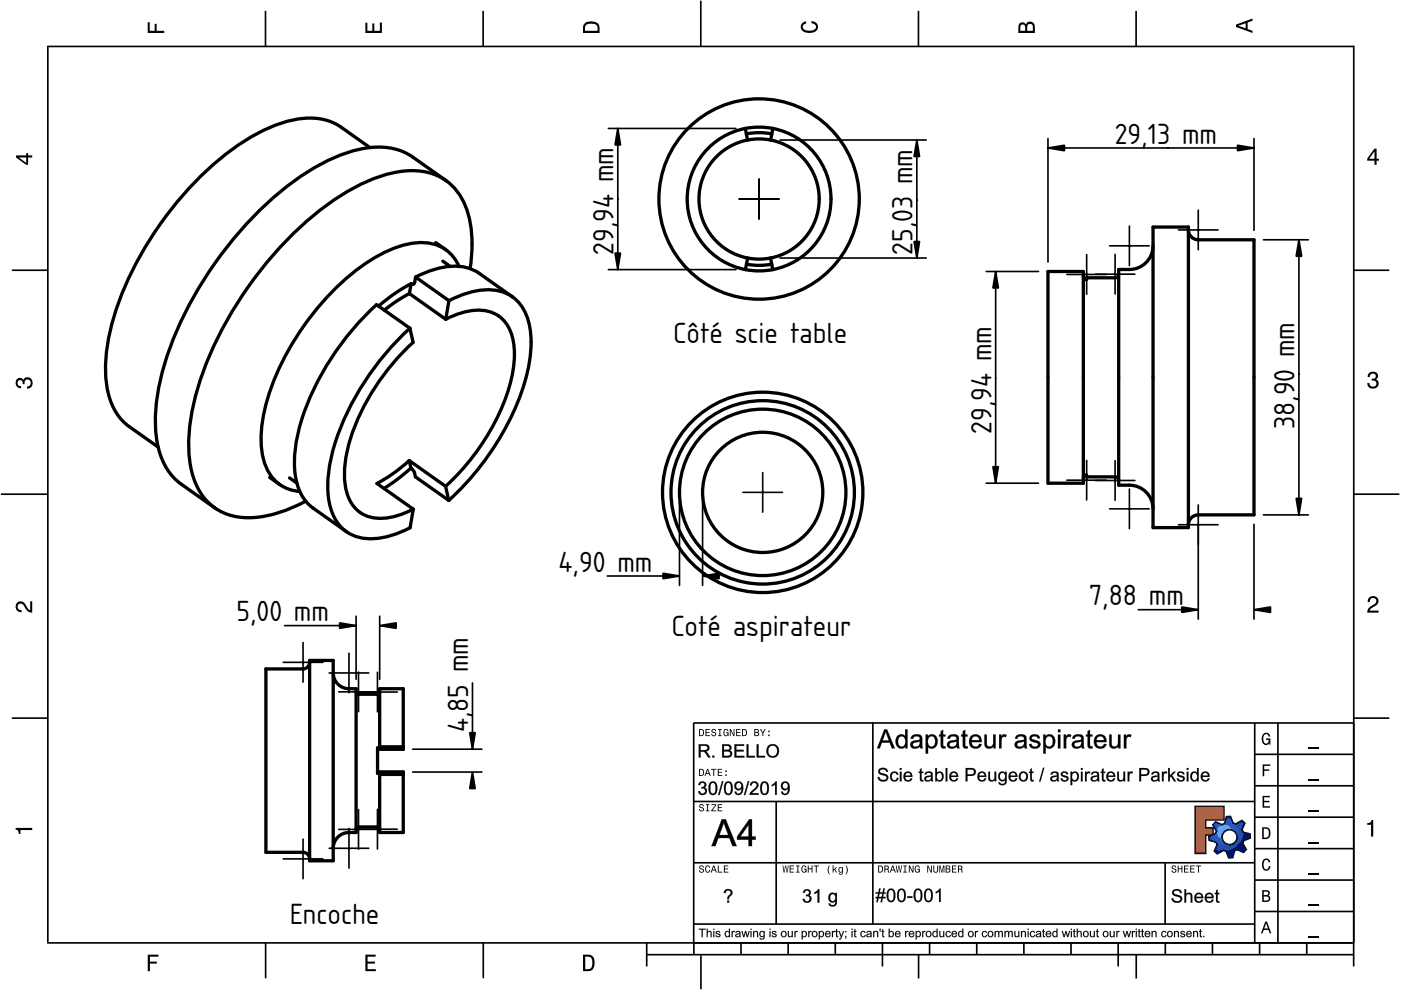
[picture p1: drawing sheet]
<svg xmlns="http://www.w3.org/2000/svg" width="297mm" height="210mm" viewBox="0 0 297 210" stroke-linecap="round" stroke-linejoin="round" font-family="sans-serif">
<defs><g id="words">
<g font-size="5.8">
<text x="236.4" y="30.5">29,13 mm</text>
<text x="130.1" y="54" transform="rotate(-90 130.1 54)">29,94 mm</text>
<text x="193.5" y="54" transform="rotate(-90 193.5 54)">25,03 mm</text>
<text x="142.7" y="72.6">Côté scie table</text>
<text x="210.2" y="92" transform="rotate(-90 210.2 92)">29,94 mm</text>
<text x="274.5" y="91" transform="rotate(-90 274.5 91)">38,90 mm</text>
<text x="118.4" y="121.2">4,90 mm</text>
<text x="50.1" y="131.7">5,00 mm</text>
<text x="230.9" y="128.4">7,88 mm</text>
<text x="142.3" y="134.8">Coté aspirateur</text>
<text x="99.3" y="155.3" transform="rotate(-90 99.3 155.3)">4,85 mm</text>
<text x="61.4" y="196">Encoche</text>
</g>
</g></defs>
<g fill="none" stroke="#000" stroke-width=".35">
<path d="M10.1 9.7v190.1M10.1 9.9h277M56.3 2.3v7.5M102.4 2.3v7.5M148.6 .1v9.8M194.7 2.3v7.5M240.9 2.3v7.5M287 9.7v195.2M2.5 57.3h7.5M287.1 57.3h7.4M.2 104.8h10M287 104.8h9.7"/>
<path d="M2.5 152.3h7.5M147 153.3h140.1M147.1 153.3v49.1M185.1 153.2v42.8M266 159.9h21M266 153.3v46.7M270.9 153.3v46.7M287.1 152.3h7.4M147 169.9h119M164.6 169.9v26M266 179.9h21M266 173.3h21"/>
<path d="M266 166.6h21M10 199.9h277.1M56.3 199.9v7.5M102.5 199.9v7.5M137.1 199.9v5M147 195.9h119M147 182.9h119M157.1 199.9v2.5M167.1 199.9v2.5M177.1 199.9v2.5M187.1 199.9v5M197.1 199.9v2.5"/>
<path d="M207.1 199.9v2.5M217.1 199.9v2.5M227.1 199.9v2.5M237.1 199.9v5M247 182.9v13M247.1 199.9v2.5M257.1 199.9v2.5M266 193.3h21M266 186.6h21M267.1 199.9v2.5M277.1 199.9v2.5M137.1 202.4h150"/>
<path d="M148.6 202.6v7.2M194.8 202.4v5.1M240.9 202.4v5.1"/>
</g>
<g fill="#000">
<path d="M31.3 4.7h.4v1.8h1.1v-1.4h.4v1.4h1.6v.5h-3.5z" fill-rule="evenodd"/>
<path d="M77.5 4.8h.4v1.7h1v-1.5h.5v1.5h1.1v-1.7h.5v2.2h-3.5z" fill-rule="evenodd"/>
<path d="M124.1 4.9a2.19 2.19 0 0 0-.5 2.1h3.5v-1.2a1.42 1.42 0 0 0-1.7-1.3zM124.3 5.2a2.14 2.14 0 0 1 2.3 .3l.1 1h-2.7l.1-1z" fill-rule="evenodd"/>
<path d="M170.1 4.9l.8-.4v.5a.7 .7 0 0 0-.7 .5 .7 .7 0 0 0 .3 .8 1.69 1.69 0 0 0 2.5-.6 .9 .9 0 0 0-.9-.8v-.5a1.24 1.24 0 0 1 1.3 1.1 1.24 1.24 0 0 1-1 1.4 2.22 2.22 0 0 1-2.5-.7l-.1-.5z" fill-rule="evenodd"/>
<path d="M216.1 5l-.2 .8v1.2h3.5v-1.3a.98 .98 0 0 0-.7-1.1 .98 .98 0 0 0-1.2 .6 .84 .84 0 0 0-1.4-.2zM216.4 5.3a.54 .54 0 0 1 .7-.1 .54 .54 0 0 1 .3 .6v.7h-1.1zM217.9 5.2a.62 .62 0 0 1 .7-.1 .62 .62 0 0 1 .4 .6v.8h-1.2z" fill-rule="evenodd"/>
<path d="M262.1 5.2v.5l3.5 1.3v-.5l-1.1-.3v-1.4l1.1-.4v-.5zM262.6 5.5l1.5-.6v1.1z" fill-rule="evenodd"/>
<path d="M3.4 32.9v.5l2.1 1.5h.5v-1.5h.8v-.5h-.8v-.5h-.4v.5zM4 33.4h1.6v1.1z" fill-rule="evenodd"/>
<path d="M291.4 31.5l-1.5 2.1v.5h1.5v.8h.5v-.8h.5v-.4h-.5v-2.2zM291.4 32.1v1.6h-1.1z" fill-rule="evenodd"/>
<path d="M3.6 80.4a.86 .86 0 0 1 1.4 .1 1.06 1.06 0 0 1 1.2-.5 1.06 1.06 0 0 1 .7 1.2 1.1 1.1 0 0 1-1.2 1.2v-.4a.71 .71 0 0 0 .8-1 .71 .71 0 0 0-1.3-.1v.6h-.4a.61 .61 0 0 0-.3-.8 .61 .61 0 0 0-.8 .2 .61 .61 0 0 0 .2 .8l.6 .2v.4a1.15 1.15 0 0 1-1.2-.6 1.15 1.15 0 0 1 .3-1.3z" fill-rule="evenodd"/>
<path d="M290.3 79.1a1.08 1.08 0 0 1 1.3-.2 1.08 1.08 0 0 1 .5 1.3l-.4 .2a1.06 1.06 0 0 1 .6 1.3 1.06 1.06 0 0 1-1.2 .7 1.1 1.1 0 0 1-1.2-1.2h.4a.71 .71 0 0 0 1 .8 .71 .71 0 0 0 .1-1.3h-.6v-.4a.61 .61 0 0 0 .8-.3 .61 .61 0 0 0-.2-.8 .61 .61 0 0 0-.8 .2l-.2 .5h-.4z" fill-rule="evenodd"/>
<path d="M3.6 127.8a1.22 1.22 0 0 1 2 .7l.4 .6 .4 .3v-1.9h.4v2.4a1.8 1.8 0 0 1-1.7-1.4 .71 .71 0 0 0-.9-.5 .71 .71 0 0 0-.5 .8 .71 .71 0 0 0 .9 .6v.4a1.18 1.18 0 0 1-1.2-.6 1.18 1.18 0 0 1 .2-1.4z" fill-rule="evenodd"/>
<path d="M290.3 126.7a1.18 1.18 0 0 1 1.9 .3 1.18 1.18 0 0 1-1 1.7l-.5 .3-.3 .5h1.9v.4h-2.4a1.8 1.8 0 0 1 1.4-1.7 .71 .71 0 0 0 .5-.9 .71 .71 0 0 0-.9-.5 .71 .71 0 0 0-.5 .8h-.4z" fill-rule="evenodd"/>
<path d="M148.2 154.6v1.5h.5a.77 .77 0 0 0 .6-.8 .77 .77 0 0 0-.6-.7zM148.4 154.8a.58 .58 0 0 1 .7 .5 .58 .58 0 0 1-.7 .6zM149.6 154.6v1.5h.9v-.2h-.7v-.5h.6v-.2h-.6v-.4h.7v-.2zM151 154.7a.53 .53 0 0 0 0 .6 .53 .53 0 0 0 .6 .2 .32 .32 0 0 1-.3 .5 .32 .32 0 0 1-.3-.4h-.2a.5 .5 0 0 0 .7 .5 .5 .5 0 0 0 .1-.8l-.4-.1a.28 .28 0 0 1-.1-.4 .28 .28 0 0 1 .4-.1 .28 .28 0 0 1 .1 .3h.2a.51 .51 0 0 0-.3-.4 .51 .51 0 0 0-.5 .1zM152.3 154.6v.2h.2v1.1h-.2v.2h.7v-.2h-.3v-1.1h.3v-.2zM153.5 154.7a.81 .81 0 0 0 .5 1.4l.3-.2 .2 .2v-.8h-.6v.1h.4l-.2 .5a.6 .6 0 0 1-.5-.6 .6 .6 0 0 1 .4-.6l.2 .3h.2l-.1-.3a.53 .53 0 0 0-.8 0zM154.7 154.6v1.5h.2v-1.3l.6 1.3h.2v-1.5h-.2v1.2l-.5-1.2zM156.1 154.6v1.5h.9v-.2h-.7v-.5h.6v-.2h-.6v-.4h.7v-.2zM157.3 154.6v1.5h.5a.77 .77 0 0 0 .6-.8 .77 .77 0 0 0-.6-.7zM157.5 154.8a.58 .58 0 0 1 .7 .5 .58 .58 0 0 1-.7 .6zM159.9 154.6v1.5h.6a.42 .42 0 0 0 .5-.3 .42 .42 0 0 0-.3-.5l.2-.2-.1-.4zM160.1 154.8h.3a.23 .23 0 0 1 .3 .2 .23 .23 0 0 1-.3 .2h-.3zM160.1 155.4h.4a.26 .26 0 0 1 .3 .2 .26 .26 0 0 1-.3 .3h-.4zM161.1 154.6l.5 .9v.6h.2v-.6l.5-.9h-.2l-.4 .7-.3-.7zM162.9 155.8v.3h.3v-.3zM162.9 154.9v.3h.3v-.3z" fill-rule="evenodd"/>
<path d="M267.8 155.7a.85 .85 0 0 1 .9-.3 .85 .85 0 0 1 .6 .8h-.3l-.1-.3a.49 .49 0 0 0-.4-.3 .49 .49 0 0 0-.5 .3 1.2 1.2 0 0 0 .4 1.8 .66 .66 0 0 0 .6-.8h-.6v-.3h.9v1.3h-.1l-.1-.3-.3 .3a.85 .85 0 0 1-1.2-.7v-1.1z" fill-rule="evenodd"/>
<path d="M3.3 175.5h3.5v.5h-2.5v.8h-.3a.77 .77 0 0 0-.7-.9z" fill-rule="evenodd"/>
<path d="M148.4 170.6a.53 .53 0 0 0 0 .6 .53 .53 0 0 0 .6 .2 .32 .32 0 0 1-.3 .5 .32 .32 0 0 1-.3-.4h-.2a.5 .5 0 0 0 .7 .6 .5 .5 0 0 0 .1-.9l-.4-.1a.28 .28 0 0 1-.1-.4 .28 .28 0 0 1 .4-.1 .28 .28 0 0 1 .1 .4h.2a.51 .51 0 0 0-.3-.5 .51 .51 0 0 0-.5 .1zM149.7 170.5v.2h.2v1.1h-.2v.2h.7v-.2h-.3v-1.1h.3v-.2zM150.8 170.5v.2h.8l-.8 1.3h1.1v-.2h-.9l.9-1.3zM152.2 170.5v1.5h.9v-.2h-.7v-.5h.6v-.2h-.6v-.4h.7v-.2z" fill-rule="evenodd"/>
<path d="M148.2 163v1.5h.5a.77 .77 0 0 0 .6-.7 .77 .77 0 0 0-.6-.8zM148.4 163.2a.57 .57 0 0 1 .7 .6 .57 .57 0 0 1-.7 .5zM149.9 163l-.5 1.5h.2l.1-.4h.6l.2 .4h.2l-.6-1.5zM150 163.2l.3 .7h-.5zM150.8 163v.2h.4v1.3h.2v-1.3h.5v-.2zM152.2 163v1.5h.9v-.2h-.7v-.5h.6v-.2h-.6v-.4h.7v-.2zM153.8 164.2v.3h.3v-.3zM153.8 163.4v.3h.3v-.3z" fill-rule="evenodd"/>
<path d="M253.4 171h6.1v2.8h-3.9v1.7h1.6v1.5h-1.6v4h-2.2z" fill-rule="evenodd"/>
<path d="M257.7 174.3l-.5 .6 .7 1.3-.2 .6-1.4 .5v.9l1.5 .4 .3 .5-.7 1.4 .7 .5 1.3-.7 .6 .2 .5 1.4 .9-.1 .3-1.4 .6-.3 1.4 .6 .5-.6-.7-1.3 .2-.6 1.4-.5-.1-.9-1.4-.4-.3-.5 .6-1.4-.6-.6-1.3 .8-.6-.2-.5-1.4h-.9l-.4 1.5-.5 .2zM259.1 177.5a1.6 1.6 0 0 1 3.2 0 1.6 1.6 0 0 1-3.2 0z" fill-rule="evenodd"/>
<path d="M267.7 168.7h1.5v.3h-1.2v.8h1.1v.3h-1.1v.8h1.3v.3h-1.6z" fill-rule="evenodd"/>
<path d="M267.7 162.1h1.6v.3h-1.3v.7h1.1v.3h-1.1v1.2h-.3z" fill-rule="evenodd"/>
<path d="M267.6 175.4v2.5h.8a1.37 1.37 0 0 0 .7-2.2 1.56 1.56 0 0 0-1.5-.3zM267.9 175.7a.98 .98 0 0 1 1.2 .7 .98 .98 0 0 1-.7 1.2h-.5z" fill-rule="evenodd"/>
<path d="M289.9 174.5a.77 .77 0 0 0 .9-.6h.4v3.5h-.5v-2.5h-.8z" fill-rule="evenodd"/>
<path d="M148.4 183.6a.53 .53 0 0 0 0 .6 .53 .53 0 0 0 .6 .2 .32 .32 0 0 1-.3 .5 .32 .32 0 0 1-.3-.4h-.2a.5 .5 0 0 0 .7 .6 .5 .5 0 0 0 .1-.9l-.4-.1a.28 .28 0 0 1-.1-.4 .28 .28 0 0 1 .4-.1 .28 .28 0 0 1 .1 .4h.2a.51 .51 0 0 0-.3-.5 .51 .51 0 0 0-.5 .1zM149.6 183.7l-.1 .2a.67 .67 0 0 0 .1 .9 .67 .67 0 0 0 .8 .1l.2-.4h-.2l-.2 .3a.6 .6 0 0 1-.5-.5 .6 .6 0 0 1 .4-.6l.3 .3h.2l-.2-.4a.5 .5 0 0 0-.8 .1zM151.2 183.5l-.5 1.5h.2l.1-.4h.6l.2 .4h.2l-.6-1.5zM151.3 183.7l.3 .7h-.5zM152.2 183.5v1.5h1v-.2h-.8v-1.3zM153.5 183.5v1.5h.9v-.2h-.7v-.5h.6v-.2h-.6v-.4h.7v-.2z" fill-rule="evenodd"/>
<path d="M165.9 183.5l.3 1.5h.1l.3-1.3 .2 1.3h.2l.2-1.5h-.1l-.2 1.3-.2-1.3h-.2l-.2 1.3-.2-1.3zM167.4 183.5v1.5h1v-.2h-.8v-.5h.7v-.2h-.7v-.4h.7v-.2zM168.8 183.5v.2h.3v1.1h-.3v.2h.7v-.2h-.2v-1.1h.2v-.2zM170.1 183.7a.82 .82 0 0 0 .5 1.3l.3-.2 .1 .2v-.8h-.5v.2h.3l-.2 .4a.6 .6 0 0 1-.5-.5 .6 .6 0 0 1 .5-.6l.2 .3h.2l-.2-.4a.53 .53 0 0 0-.7 .1zM171.3 183.5v1.5h.2v-.7h.6v.7h.2v-1.5h-.2v.6h-.6v-.6zM172.5 183.5v.2h.5v1.3h.2v-1.3h.4v-.2zM175.8 183.5a1.35 1.35 0 0 0 .2 1.9 1.84 1.84 0 0 1 0-1.9zM176.5 183.5v1.5h.2v-.4l.2-.2 .4 .6h.2l-.4-.7 .4-.5h-.2l-.6 .6v-.9zM177.9 184a.59 .59 0 0 0-.2 .7 .59 .59 0 0 0 .7 .3l.1-.2a.31 .31 0 0 1-.1 .5 .31 .31 0 0 1-.4-.2h-.2a.47 .47 0 0 0 .5 .4 .47 .47 0 0 0 .4-.5v-1.2h-.2v.2l-.3-.2zM178 184.1l.1-.1a.42 .42 0 0 1 .4 .4 .42 .42 0 0 1-.4 .5l-.1-.3zM179.3 183.5a1.85 1.85 0 0 1 0 1.9 1.22 1.22 0 0 0 0-1.9z" fill-rule="evenodd"/>
<path d="M186.2 183.5v1.5h.5a.77 .77 0 0 0 .6-.7 .77 .77 0 0 0-.6-.8zM186.4 183.7a.58 .58 0 0 1 .6 .6 .58 .58 0 0 1-.6 .5zM187.5 183.5v1.5h.2v-.6a.45 .45 0 0 1 .5 .1 .45 .45 0 0 1 .1 .5h.2l-.2-.7a.42 .42 0 0 0 .1-.5 .42 .42 0 0 0-.4-.3zM187.7 183.7h.2a.26 .26 0 0 1 .4 .3 .26 .26 0 0 1-.4 .2h-.2zM189.2 183.5l-.6 1.5h.2l.2-.4h.6l.1 .4h.2l-.5-1.5zM189.3 183.7l.2 .7h-.4zM189.9 183.5l.3 1.5h.2l.2-1.3 .2 1.3h.2l.3-1.5h-.2l-.2 1.3-.2-1.3h-.2l-.2 1.3-.2-1.3zM191.5 183.5v.2h.3v1.1h-.3v.2h.8v-.2h-.3v-1.1h.3v-.2zM192.7 183.5v1.5h.2v-1.2l.5 1.2h.3v-1.5h-.2v1.2l-.6-1.2zM194.1 183.7a.81 .81 0 0 0 .5 1.3l.3-.2 .1 .2v-.8h-.5v.2h.3l-.2 .4a.6 .6 0 0 1-.5-.5 .6 .6 0 0 1 .5-.6l.2 .3h.2l-.2-.4a.53 .53 0 0 0-.7 .1zM196.6 183.5v1.5h.2v-1.2l.6 1.2h.2v-1.5h-.2v1.2l-.6-1.2zM197.9 183.5v.9a.52 .52 0 0 0 .5 .6 .52 .52 0 0 0 .5-.6v-.9h-.2v.9a.33 .33 0 0 1-.3 .5 .33 .33 0 0 1-.3-.5v-.9zM199.2 183.5v1.5h.1v-1.4l.3 1.4h.2l.3-1.4v1.4h.1v-1.5h-.2l-.3 1.3-.3-1.3zM200.5 183.5v1.5h.6a.42 .42 0 0 0 .4-.3 .42 .42 0 0 0-.2-.5l.2-.2-.1-.4zM200.7 183.7h.3a.23 .23 0 0 1 .3 .2 .23 .23 0 0 1-.3 .2h-.3zM200.7 184.3h.3a.26 .26 0 0 1 .3 .3 .26 .26 0 0 1-.3 .2h-.3zM201.8 183.5v1.5h1v-.2h-.8v-.5h.7v-.2h-.7v-.4h.8v-.2zM203.1 183.5v1.5h.2v-.6a.45 .45 0 0 1 .5 .1 .45 .45 0 0 1 .1 .5h.2l-.2-.7a.42 .42 0 0 0 .1-.5 .42 .42 0 0 0-.4-.3zM203.3 183.7h.3a.26 .26 0 0 1 .3 .3 .26 .26 0 0 1-.4 .2h-.2z" fill-rule="evenodd"/>
<path d="M248.5 183.6a.53 .53 0 0 0 0 .6 .53 .53 0 0 0 .6 .2 .32 .32 0 0 1-.2 .5 .32 .32 0 0 1-.3-.4h-.2a.5 .5 0 0 0 .6 .6 .5 .5 0 0 0 .2-.9l-.4-.1a.28 .28 0 0 1-.1-.4 .28 .28 0 0 1 .3-.1 .28 .28 0 0 1 .2 .4h.2a.51 .51 0 0 0-.3-.5 .51 .51 0 0 0-.6 .1zM249.7 183.5v1.5h.2v-.7h.6v.7h.2v-1.5h-.2v.6h-.6v-.6zM251 183.5v1.5h1v-.2h-.8v-.5h.7v-.2h-.7v-.4h.8v-.2zM252.3 183.5v1.5h1v-.2h-.8v-.5h.7v-.2h-.7v-.4h.8v-.2zM253.5 183.5v.2h.5v1.3h.2v-1.3h.5v-.2z" fill-rule="evenodd"/>
<path d="M268.3 195.4l-1 2.5h.4l.2-.7h1l.3 .7h.3l-.9-2.5zM268.4 195.8l.4 1.1h-.7z" fill-rule="evenodd"/>
<path d="M267.6 188.7v2.5h1a.7 .7 0 0 0 .7-.5 .7 .7 0 0 0-.4-.8 .61 .61 0 0 0 .3-.8 .61 .61 0 0 0-.7-.4zM267.9 189h.6a.38 .38 0 0 1 .4 .4 .38 .38 0 0 1-.5 .4h-.5zM267.9 190.1h.6a.44 .44 0 0 1 .5 .4 .44 .44 0 0 1-.5 .4h-.6z" fill-rule="evenodd"/>
<path d="M267.8 182.3a.85 .85 0 0 1 .9-.3 .85 .85 0 0 1 .6 .8h-.3l-.1-.2a.47 .47 0 0 0-.4-.3 .47 .47 0 0 0-.4 .3 1.21 1.21 0 0 0 .4 1.7 .64 .64 0 0 0 .5-.7h.4a.89 .89 0 0 1-.8 1 .89 .89 0 0 1-1-.7v-1.1z" fill-rule="evenodd"/>
<path d="M31.3 202.4h2.3v.4h-1.8v1.1h1.5v.4h-1.5v1.6h-.5z" fill-rule="evenodd"/>
<path d="M77.5 202.4h2.1v.4h-1.7v1.1h1.6v.4h-1.6v1.2h1.8v.4h-2.2z" fill-rule="evenodd"/>
<path d="M123.6 202.4v3.5h1.2a1.42 1.42 0 0 0 1.3-1.7 1.38 1.38 0 0 0-1.3-1.8zM124.1 202.8l1 .1a1.89 1.89 0 0 1 0 2.5l-1 .1z" fill-rule="evenodd"/>
</g>
<path d="M277.3 158.6h2.2M277.3 178.6h2.2M277.3 172h2.2M277.3 165.3h2.2M277.3 198.6h2.2M277.3 192h2.2M277.3 185.3h2.2" fill="none" stroke="#000" stroke-width=".25"/>
<g fill="#000">
<path d="M187.5 154.6h.6l1.6 4.1h-.6l-.5-1.3h-1.6l-.5 1.3h-.6zM187.5 154.7l-1.5 4h.5l.4-1.3h1.8l.4 1.3h.6l-1.6-4zM187.7 155.1l-.6 1.9h1.3zM187.7 155.1l.8 1.9h-1.4zM190.3 156a1.05 1.05 0 0 1 1.6 .1v-1.5h.5v4.1h-.5v-.4a1.02 1.02 0 0 1-1.6 .1 1.91 1.91 0 0 1 0-2.4zM190.3 156a1.52 1.52 0 0 0-.3 1.7 1.52 1.52 0 0 0 1.5 .9l.5-.4-.1 .5h.5v-4h-.5v1.5a1.04 1.04 0 0 0-1.6-.2zM190.6 156.4a1.23 1.23 0 0 0 .6 1.9 1.15 1.15 0 0 0 .7-1.1 1.15 1.15 0 0 0-.7-1.1zM190.6 156.4a.84 .84 0 0 1 1.1-.2 .84 .84 0 0 1 .3 1.1 .85 .85 0 0 1-.9 1 .85 .85 0 0 1-.7-1.1zM193.4 156a1.32 1.32 0 0 1 2.1 .4l.1 1.7 .1 .6h-.6v-.4a1.27 1.27 0 0 1-2.1-.2 1.21 1.21 0 0 1 1.5-1.2l.5-.1a.74 .74 0 0 0-.6-.7 .74 .74 0 0 0-.8 .6l-.5-.1zM193.4 156l-.3 .6 .5 .1a.77 .77 0 0 1 .5-.6 .77 .77 0 0 1 .8 .2l.1 .5-1.3 .3a.86 .86 0 0 0-.6 1.2 .86 .86 0 0 0 1.3 .4l.7-.5 .1 .5h.5l-.2-.6v-1.8a1.36 1.36 0 0 0-2.1-.3zM193.7 157.6a.51 .51 0 0 0 .1 .7 .51 .51 0 0 0 .6 0l.5-.4 .1-.7zM193.7 157.5l1.3-.3a.9 .9 0 0 1-.3 1 .9 .9 0 0 1-1.2-.1zM196.2 155.7h.5v.4a1.12 1.12 0 0 1 1.2-.4 1.12 1.12 0 0 1 .8 1 1.41 1.41 0 0 1-.1 1.5 1.41 1.41 0 0 1-1.5 .4l-.4-.2 .1 1.4h-.6zM196.3 155.8v4h.5l-.1-1.5a1.18 1.18 0 0 0 1.5 .2 1.18 1.18 0 0 0 .6-1.3 1.16 1.16 0 0 0-.7-1.4 1.16 1.16 0 0 0-1.4 .4v-.4zM197 156.4a1.2 1.2 0 0 0 .5 1.9 1.17 1.17 0 0 0 .8-1.1 1.17 1.17 0 0 0-.8-1.1zM196.9 156.4a.81 .81 0 0 1 1.1-.2 .81 .81 0 0 1 .3 1 .86 .86 0 0 1-.8 1.1 .86 .86 0 0 1-.8-1.1zM199.4 155l.6-.3v1.1l.5-.1v.5l-.5-.1v1.7a.31 .31 0 0 0 .1 .4 .31 .31 0 0 0 .4 0v.5a.77 .77 0 0 1-.8-.1 .77 .77 0 0 1-.3-.8l.1-1.7-.4 .1v-.5l.4 .1zM199.5 155v.8h-.4v.3h.4v1.7a.69 .69 0 0 0 .2 .8 .69 .69 0 0 0 .8 0l-.1-.4a.36 .36 0 0 1-.4 0 .36 .36 0 0 1-.1-.4v-1.7h.5v-.3h-.5l.1-1.1zM201.2 156a1.32 1.32 0 0 1 2.1 .4v1.7l.2 .6h-.6l-.1-.4a1.27 1.27 0 0 1-2-.2 1.21 1.21 0 0 1 1.5-1.2l.5-.1a.74 .74 0 0 0-.7-.7 .74 .74 0 0 0-.8 .6l-.5-.1zM201.2 156l-.3 .6 .5 .1a.77 .77 0 0 1 .5-.6 .77 .77 0 0 1 .8 .2l.1 .5-1.3 .3a.86 .86 0 0 0-.6 1.2 .86 .86 0 0 0 1.2 .4l.8-.5v.5h.6l-.2-.6v-1.8a1.36 1.36 0 0 0-2.1-.3zM201.5 157.6a.51 .51 0 0 0 0 .7 .51 .51 0 0 0 .7 0l.5-.4 .1-.7zM201.4 157.5l1.4-.3a.9 .9 0 0 1-.4 1 .9 .9 0 0 1-1.1-.1zM204.1 155l.6-.3-.1 1.1 .6-.1v.5l-.6-.1 .1 1.7a.31 .31 0 0 0 .1 .4 .31 .31 0 0 0 .4 0v.5a.77 .77 0 0 1-.8-.1 .77 .77 0 0 1-.3-.8v-1.7l-.3 .1v-.5l.3 .1zM204.1 155l.1 .8h-.4v.3h.4v1.7a.69 .69 0 0 0 .2 .8 .69 .69 0 0 0 .8 0l-.1-.4a.36 .36 0 0 1-.4 0 .36 .36 0 0 1-.1-.4v-1.7h.5v-.3h-.5v-1.1zM205.8 156.1a1.37 1.37 0 0 1 1.7-.3 1.37 1.37 0 0 1 .6 1.6l-2.1-.1a.83 .83 0 0 0 .6 1 .83 .83 0 0 0 1-.6l.6 .1a1.45 1.45 0 0 1-2 .8 1.45 1.45 0 0 1-.7-2zM205.9 156.1a1.48 1.48 0 0 0-.2 2 1.48 1.48 0 0 0 2 .4l.4-.7-.5-.1a.85 .85 0 0 1-1 .6 .85 .85 0 0 1-.6-1h2.1a1.86 1.86 0 0 0-.5-1.4l-1.1-.2zM206.3 156.3l-.3 .6h1.6a.77 .77 0 0 0-.5-.7 .77 .77 0 0 0-.8 .1zM206.2 156.3l.4-.2h.5l.4 .3 .2 .6h-1.7zM208.7 155.7h.5v2.2a.72 .72 0 0 0 1 .3 .72 .72 0 0 0 .4-.9v-1.6h.5v3h-.5v-.5a1.05 1.05 0 0 1-1 .5 1.05 1.05 0 0 1-.9-.7zM208.7 155.8l.1 1.8a1.01 1.01 0 0 0 .7 1.1 1.01 1.01 0 0 0 1.2-.6l-.1 .6h.5v-2.9h-.5v1.5a.75 .75 0 0 1-.7 1 .75 .75 0 0 1-.7-.9v-1.6zM211.8 155.7h.5v.5a.68 .68 0 0 1 1.1-.3l-.1 .5a.54 .54 0 0 0-.9 .2v2.1h-.6zM211.8 155.8v2.9h.5v-1.6a.65 .65 0 0 1 .2-.7 .65 .65 0 0 1 .7-.1l.2-.4a.74 .74 0 0 0-1.1 .3v-.4zM215.5 156a1.32 1.32 0 0 1 2.1 .4l.1 1.7 .1 .6h-.5l-.1-.4a1.27 1.27 0 0 1-2.1-.2 1.21 1.21 0 0 1 1.5-1.2l.5-.1a.74 .74 0 0 0-.6-.7 .74 .74 0 0 0-.8 .6l-.5-.1zM215.6 156l-.4 .6 .5 .1a.77 .77 0 0 1 .5-.6 .77 .77 0 0 1 .8 .2l.2 .5-1.4 .3a.86 .86 0 0 0-.6 1.2 .86 .86 0 0 0 1.3 .4l.7-.5 .1 .5h.5l-.2-.6v-1.8a1.36 1.36 0 0 0-2-.3zM215.8 157.6a.51 .51 0 0 0 .1 .7 .51 .51 0 0 0 .7 0l.5-.4v-.7zM215.8 157.5l1.4-.3a.9 .9 0 0 1-.4 1 .9 .9 0 0 1-1.1-.1zM218.4 156l.2-.1a1.21 1.21 0 0 1 1.9 .6l-.5 .1a.64 .64 0 0 0-.6-.5 .64 .64 0 0 0-.6 .5l.6 .3a.94 .94 0 0 1 1 .3 .94 .94 0 0 1 .1 1.1 1.35 1.35 0 0 1-2.3-.5l.5-.1a.67 .67 0 0 0 .6 .6 .67 .67 0 0 0 .7-.6l-.3-.2a1.34 1.34 0 0 1-1.5-1zM218.5 156a.78 .78 0 0 0-.1 .9 .78 .78 0 0 0 .7 .4l.3 .1a.49 .49 0 0 1 .7 .5 .49 .49 0 0 1-.7 .4l-.5-.1-.2-.5-.5 .1a1.23 1.23 0 0 0 1.2 .9 1.23 1.23 0 0 0 1.2-.9 1.39 1.39 0 0 0-1.5-1l-.3-.1a.62 .62 0 0 1 .4-.7 .62 .62 0 0 1 .8 .4v.2l.5-.1a1.22 1.22 0 0 0-2-.5zM221.2 155.7h.5v.4a1.12 1.12 0 0 1 1.1-.4 1.12 1.12 0 0 1 .9 1 1.41 1.41 0 0 1-.2 1.5 1.41 1.41 0 0 1-1.5 .4l-.3-.2v1.4h-.5zM221.2 155.8v4h.5v-1.5a1.18 1.18 0 0 0 1.4 .2 1.18 1.18 0 0 0 .6-1.3 1.16 1.16 0 0 0-.6-1.4 1.16 1.16 0 0 0-1.5 .4l.1-.4zM221.9 156.4a1.2 1.2 0 0 0 .5 1.9 1.17 1.17 0 0 0 .8-1.1 1.17 1.17 0 0 0-.8-1.1zM221.9 156.4a.81 .81 0 0 1 1-.2 .81 .81 0 0 1 .3 1 .86 .86 0 0 1-.7 1.1 .86 .86 0 0 1-.9-1.1zM224.3 154.6h.5v.7h-.5zM224.3 154.7v.5h.5v-.5zM224.3 155.7h.5v3h-.5zM224.3 155.8v2.9h.5v-2.9zM225.5 155.7h.5v.5a.68 .68 0 0 1 1.1-.3l-.1 .5a.54 .54 0 0 0-.9 .2v2.1h-.6zM225.5 155.8v2.9h.5v-1.6a.65 .65 0 0 1 .2-.7 .65 .65 0 0 1 .8-.1l.1-.4a.74 .74 0 0 0-1.1 .3v-.4zM227.6 156a1.32 1.32 0 0 1 2.2 .4v1.7l.2 .6h-.6l-.1-.4a1.27 1.27 0 0 1-2.1-.2 1.21 1.21 0 0 1 1.5-1.2l.6-.1a.74 .74 0 0 0-.7-.7 .74 .74 0 0 0-.8 .6l-.5-.1zM227.7 156l-.4 .6 .5 .1a.77 .77 0 0 1 .6-.6 .77 .77 0 0 1 .7 .2l.2 .5-1.3 .3a.86 .86 0 0 0-.7 1.2 .86 .86 0 0 0 1.3 .4l.7-.5 .1 .5h.5l-.2-.6v-1.8a1.36 1.36 0 0 0-2-.3zM227.9 157.6a.51 .51 0 0 0 .1 .7 .51 .51 0 0 0 .7 0l.5-.4 .1-.7zM227.9 157.5l1.4-.3a.9 .9 0 0 1-.4 1 .9 .9 0 0 1-1.1-.1zM230.6 155l.5-.3v1.1l.5-.1v.5l-.5-.1v1.7a.31 .31 0 0 0 .1 .4 .31 .31 0 0 0 .4 0l.1 .5a.77 .77 0 0 1-.8-.1 .77 .77 0 0 1-.3-.8v-1.7l-.4 .1v-.5l.4 .1zM230.6 155v.8h-.4v.3h.4v1.7a.69 .69 0 0 0 .3 .8 .69 .69 0 0 0 .8 0l-.1-.4a.36 .36 0 0 1-.4 0 .36 .36 0 0 1-.1-.4v-1.7h.5v-.3h-.5v-1.1zM232.3 156.1a1.37 1.37 0 0 1 1.6-.3 1.37 1.37 0 0 1 .7 1.6l-2.1-.1a.83 .83 0 0 0 .6 1 .83 .83 0 0 0 1-.6l.5 .1a1.45 1.45 0 0 1-1.9 .8 1.45 1.45 0 0 1-.7-2zM232.3 156.1a1.48 1.48 0 0 0-.1 2 1.48 1.48 0 0 0 1.9 .4l.5-.7-.5-.1a.85 .85 0 0 1-1 .6 .85 .85 0 0 1-.7-1h2.2a1.86 1.86 0 0 0-.6-1.4l-1-.2zM232.7 156.3l-.2 .6h1.6a.77 .77 0 0 0-.5-.7 .77 .77 0 0 0-.9 .1zM232.7 156.3l.4-.2h.4l.4 .3 .2 .6h-1.7zM235.2 155.7h.5v2.2a.72 .72 0 0 0 .9 .3 .72 .72 0 0 0 .4-.9v-1.6h.6v3h-.5v-.5a1.05 1.05 0 0 1-1 .5 1.05 1.05 0 0 1-.9-.7zM235.2 155.8v1.8a1.01 1.01 0 0 0 .7 1.1 1.01 1.01 0 0 0 1.2-.6v.6h.4v-2.9h-.5l.1 1.5a.75 .75 0 0 1-.7 1 .75 .75 0 0 1-.7-.9v-1.6zM238.3 155.7h.5l-.1 .5a.68 .68 0 0 1 1.2-.3l-.2 .5a.54 .54 0 0 0-.8 .2l-.1 2.1h-.5zM238.3 155.8v2.9h.5v-1.6a.65 .65 0 0 1 .1-.7 .65 .65 0 0 1 .8-.1l.2-.4a.74 .74 0 0 0-1.2 .3v-.4z"/>
<path d="M187.5 154.7h.6l1.6 4h-.6l-.5-1.3h-1.6l-.5 1.3h-.5zM187.8 155.1l-.7 1.9h1.4zM190.3 156a1.07 1.07 0 0 1 1.6 .1v-1.4h.5v4h-.5v-.4a1.25 1.25 0 0 1-1.5 .2 1.25 1.25 0 0 1-.5-1.6zM190.6 156.4a1.25 1.25 0 0 0 .6 1.9 1.18 1.18 0 0 0 .8-1.1 1.18 1.18 0 0 0-.8-1.1zM193.4 156a1.4 1.4 0 0 1 2.1 .3l.2 2.4h-.5l-.1-.4a1.19 1.19 0 0 1-2.1-.4 1.19 1.19 0 0 1 1.5-1h.3a.41 .41 0 0 0 .2-.5 .41 .41 0 0 0-.5-.3l-.7 .1-.2 .5-.5-.1zM193.7 157.6a.54 .54 0 0 0 0 .7 .54 .54 0 0 0 .8 0 .89 .89 0 0 0 .5-1.1zM196.3 155.8h.4v.3a1.19 1.19 0 0 1 1.5-.3 1.19 1.19 0 0 1 .6 1.4 1.22 1.22 0 0 1-.6 1.3 1.22 1.22 0 0 1-1.4-.1v1.4h-.5zM197 156.4a1.23 1.23 0 0 0 .5 1.9 1.19 1.19 0 0 0 .8-1.1 1.19 1.19 0 0 0-.8-1.1zM199.5 155l.5-.3v1.1h.4v.3h-.4v1.7a.33 .33 0 0 0 .1 .4 .33 .33 0 0 0 .3 0l.1 .5a.72 .72 0 0 1-.8-.1 .72 .72 0 0 1-.2-.8v-1.7h-.4v-.3h.4zM201.2 156a1.4 1.4 0 0 1 2.1 .3l.2 2.4h-.6l-.1-.4a1.19 1.19 0 0 1-2-.4 1.19 1.19 0 0 1 1.5-1h.3a.41 .41 0 0 0 .2-.5 .41 .41 0 0 0-.5-.3l-.7 .1-.2 .5-.5-.1zM201.5 157.6a.54 .54 0 0 0 0 .7 .54 .54 0 0 0 .7 0 .89 .89 0 0 0 .6-1.1zM204.1 155l.5-.3v1.1h.5v.3h-.5v1.7a.33 .33 0 0 0 .1 .4 .33 .33 0 0 0 .4 0l.1 .5a.72 .72 0 0 1-.8-.1 .72 .72 0 0 1-.3-.8v-1.7h-.3v-.3h.3zM205.8 156.1a1.35 1.35 0 0 1 1.7-.3 1.35 1.35 0 0 1 .6 1.5h-2.1a.84 .84 0 0 0 .6 1 .84 .84 0 0 0 1-.6l.5 .1a1.42 1.42 0 0 1-1.9 .8 1.42 1.42 0 0 1-.6-2zM206.3 156.3l-.3 .6h1.6a.8 .8 0 0 0-.4-.7 .8 .8 0 0 0-.9 .1zM208.7 155.8h.5v1.6a.73 .73 0 0 0 .7 .9 .73 .73 0 0 0 .7-1v-1.5h.5v2.9h-.5v-.5a1.03 1.03 0 0 1-1.2 .5 1.03 1.03 0 0 1-.7-1.1zM211.8 155.8h.5v.4a.7 .7 0 0 1 1.1-.3l-.2 .4a.64 .64 0 0 0-.7 .1 .64 .64 0 0 0-.2 .7v1.6h-.5zM215.5 156a1.4 1.4 0 0 1 2.1 .3l.2 2.4h-.5l-.1-.4a1.19 1.19 0 0 1-2.1-.4 1.19 1.19 0 0 1 1.5-1h.3a.41 .41 0 0 0 .2-.5 .41 .41 0 0 0-.4-.3l-.8 .1-.2 .5-.5-.1zM215.8 157.6a.54 .54 0 0 0 .1 .7 .54 .54 0 0 0 .7 0 .89 .89 0 0 0 .5-1.1zM218.5 156a1.22 1.22 0 0 1 2 .5l-.5 .1a.65 .65 0 0 0-.6-.5 .65 .65 0 0 0-.6 .5l.3 .2a1.32 1.32 0 0 1 1.5 1.2 1.27 1.27 0 0 1-1.3 .7 1.27 1.27 0 0 1-1.1-.9l.5-.1a.7 .7 0 0 0 .7 .6 .7 .7 0 0 0 .7-.6l-.3-.2a1.66 1.66 0 0 1-1.5-1zM221.2 155.8h.5v.3a1.19 1.19 0 0 1 1.4-.3 1.19 1.19 0 0 1 .6 1.4 1.22 1.22 0 0 1-.6 1.3 1.22 1.22 0 0 1-1.4-.1v1.4h-.5zM221.9 156.4a1.23 1.23 0 0 0 .5 1.9 1.19 1.19 0 0 0 .8-1.1 1.19 1.19 0 0 0-.8-1.1zM224.3 154.7h.5v.5h-.5zM224.3 155.8h.5v2.9h-.5zM225.5 155.8h.5v.4a.7 .7 0 0 1 1.1-.3l-.1 .4a.64 .64 0 0 0-.8 .1 .64 .64 0 0 0-.2 .7v1.6h-.5zM227.7 156a1.4 1.4 0 0 1 2 .3l.2 2.4h-.5l-.1-.4a1.19 1.19 0 0 1-2.1-.4 1.19 1.19 0 0 1 1.5-1h.3a.41 .41 0 0 0 .2-.5 .41 .41 0 0 0-.4-.3l-.7 .1-.3 .5-.5-.1zM227.9 157.6a.54 .54 0 0 0 .1 .7 .54 .54 0 0 0 .7 0 .89 .89 0 0 0 .6-1.1zM230.6 155l.5-.3v1.1h.5v.3h-.5v1.7a.33 .33 0 0 0 .1 .4 .33 .33 0 0 0 .4 0l.1 .5a.72 .72 0 0 1-.9-.1 .72 .72 0 0 1-.2-.8v-1.7h-.4v-.3h.4zM232.3 156.1a1.35 1.35 0 0 1 1.6-.3 1.35 1.35 0 0 1 .7 1.5h-2.2a.84 .84 0 0 0 .7 1 .84 .84 0 0 0 1-.6l.5 .1a1.42 1.42 0 0 1-1.9 .8 1.42 1.42 0 0 1-.7-2zM232.7 156.3l-.2 .6h1.6a.8 .8 0 0 0-.5-.7 .8 .8 0 0 0-.9 .1zM235.2 155.8h.5v1.6a.73 .73 0 0 0 .7 .9 .73 .73 0 0 0 .6-1v-1.5h.5v2.9h-.4v-.5a1.03 1.03 0 0 1-1.2 .5 1.03 1.03 0 0 1-.7-1.1zM238.3 155.8h.4v.4a.7 .7 0 0 1 1.2-.3l-.2 .4a.64 .64 0 0 0-.8 .1 .64 .64 0 0 0-.1 .7v1.6h-.5z"/>
<path d="M148.3 165.9a.78 .78 0 0 1 1.2-.1 .78 .78 0 0 1-.1 1.2 .75 .75 0 0 1 .5 .6 .75 .75 0 0 1-.3 .7 .93 .93 0 0 1-1 .3 .93 .93 0 0 1-.6-.9h.4a.55 .55 0 0 0 .6 .5 .55 .55 0 0 0 .5-.7 .55 .55 0 0 0-.8-.3v-.4a.47 .47 0 0 0 .7-.3 .47 .47 0 0 0-.5-.6 .47 .47 0 0 0-.5 .6l-.4-.1zM148.4 165.9l-.3 .5 .3 .1a.5 .5 0 0 1 .5-.6 .5 .5 0 0 1 .5 .6 .5 .5 0 0 1-.6 .4l-.1 .3a.58 .58 0 0 1 .8 .3 .58 .58 0 0 1-.4 .8 .58 .58 0 0 1-.7-.6l-.4 .1a.89 .89 0 0 0 1.2 .7 .89 .89 0 0 0 .4-1.4l-.3-.1a.73 .73 0 0 0 .2-1.1 .73 .73 0 0 0-1.1 0zM150.6 165.8a1.04 1.04 0 0 1 1.2 .1 1.04 1.04 0 0 1 .3 1.2 1.06 1.06 0 0 1-.3 1.2 1.06 1.06 0 0 1-1.1 .2 2.18 2.18 0 0 1-.1-2.7zM150.7 165.9a2.3 2.3 0 0 0-.2 2.4 .91 .91 0 0 0 1.1 .1 .91 .91 0 0 0 .4-1 1.2 1.2 0 0 0-1-1.7zM150.8 166.2a2.16 2.16 0 0 0 .2 2h.3a1.74 1.74 0 0 0 0-2.2zM150.9 166h.4a1.76 1.76 0 0 1 0 2.3h-.3a1.9 1.9 0 0 1-.1-2.3zM153.1 165.6h.3l-.8 3h-.4zM153.1 165.6l-.8 3h.2l.9-2.9zM153.9 165.8a1.04 1.04 0 0 1 1.2 .1 1.04 1.04 0 0 1 .3 1.2 1.06 1.06 0 0 1-.3 1.2 1.06 1.06 0 0 1-1.2 .2 2.18 2.18 0 0 1 0-2.7zM153.9 165.9a2.3 2.3 0 0 0-.1 2.4 .91 .91 0 0 0 1.1 .1 .91 .91 0 0 0 .4-1 1.2 1.2 0 0 0-1.1-1.7zM154 166.2a2.16 2.16 0 0 0 .3 2h.3a1.74 1.74 0 0 0 0-2.2zM154.1 166h.5a1.76 1.76 0 0 1 0 2.3h-.3a1.93 1.93 0 0 1-.2-2.3zM155.9 165.9a1.04 1.04 0 0 1 1.3 0 1.04 1.04 0 0 1 .4 1.1 1.15 1.15 0 0 1-.3 1.2 1.15 1.15 0 0 1-1.2 .3l-.2-.2-.2-.5h.4a.56 .56 0 0 0 .7 .4 .56 .56 0 0 0 .4-.7v-.3a.84 .84 0 0 1-1 .3 .84 .84 0 0 1-.5-.9zM156 166a.86 .86 0 0 0-.1 1.3 .86 .86 0 0 0 1.3-.2v.1a.71 .71 0 0 1-.2 .9 .71 .71 0 0 1-.9-.1v-.2l-.3 .1a.92 .92 0 0 0 1.1 .6 .92 .92 0 0 0 .6-1.1 1.15 1.15 0 0 0-1.1-1.7zM156 166.6a.57 .57 0 0 0 1.1 0 .57 .57 0 0 0-1.1 0zM155.9 166.6a.65 .65 0 0 1 1.3 0 .65 .65 0 0 1-1.3 0zM158.5 165.6h.4l-.9 3h-.3zM158.6 165.6l-.8 3h.2l.8-2.9zM159.3 165.9a.95 .95 0 0 1 1.4 .2 .95 .95 0 0 1-.5 1.4l-.8 .7h1.4v.3h-1.9l.2-.5 .5-.5a.95 .95 0 0 0 .7-1.4 .53 .53 0 0 0-.6-.1 .53 .53 0 0 0-.3 .6l-.4-.1zM159.3 165.9l-.3 .6h.4a.58 .58 0 0 1 .9-.5 .58 .58 0 0 1-.1 1.1l-1 .8-.3 .6h1.9v-.3h-1.4l.5-.6a1.07 1.07 0 0 0 .5-1.8l-.7-.1zM161.6 165.8a1.04 1.04 0 0 1 1.2 .1 1.04 1.04 0 0 1 .2 1.2 1.06 1.06 0 0 1-.2 1.2 1.06 1.06 0 0 1-1.2 .2 2.18 2.18 0 0 1 0-2.7zM161.6 165.9a2.3 2.3 0 0 0-.1 2.4 .91 .91 0 0 0 1 .1 .91 .91 0 0 0 .5-1 1.2 1.2 0 0 0-1.1-1.7zM161.7 166.2a2.16 2.16 0 0 0 .3 2h.2a1.74 1.74 0 0 0 0-2.2zM161.8 166h.5a1.76 1.76 0 0 1 0 2.3h-.4a1.93 1.93 0 0 1-.1-2.3zM163.6 166.4l.5-.4a.4 .4 0 0 1 .6-.3v2.8h-.4l.1-2.2-.8 .5zM163.6 166.4l.1 .3 .7-.5-.1 2.3h.4v-2.8h-.2l-.3 .4zM165.8 165.9a1.04 1.04 0 0 1 1.3 0 1.04 1.04 0 0 1 .4 1.1 1.15 1.15 0 0 1-.3 1.2 1.15 1.15 0 0 1-1.2 .3l-.3-.2-.1-.5h.4a.56 .56 0 0 0 .7 .4 .56 .56 0 0 0 .4-.7v-.3a.84 .84 0 0 1-1 .3 .84 .84 0 0 1-.6-.9zM165.9 166a.86 .86 0 0 0-.1 1.3 .86 .86 0 0 0 1.3-.2v.1a.71 .71 0 0 1-.2 .9 .71 .71 0 0 1-.9-.1v-.2l-.4 .1a.92 .92 0 0 0 1.2 .6 .92 .92 0 0 0 .6-1.1 1.15 1.15 0 0 0-1.2-1.7zM165.9 166.6a.57 .57 0 0 0 1.1 0 .57 .57 0 0 0-1.1 0zM165.8 166.6a.65 .65 0 0 1 1.3 0 .65 .65 0 0 1-1.3 0z"/>
<path d="M148.4 165.9a.75 .75 0 0 1 1.1 0 .75 .75 0 0 1-.1 1.1 .89 .89 0 0 1 0 1.5 .89 .89 0 0 1-1.4-.7l.4-.1a.57 .57 0 0 0 .6 .6 .57 .57 0 0 0 .5-.8 .57 .57 0 0 0-.8-.3l.1-.3a.49 .49 0 0 0 .6-.4 .49 .49 0 0 0-.5-.6 .49 .49 0 0 0-.5 .6l-.3-.1zM150.6 165.8a.95 .95 0 0 1 1.1 .1 .95 .95 0 0 1 .4 1 1.19 1.19 0 0 1-1.2 1.6 1.93 1.93 0 0 1-.4-2.5zM150.9 166.1a1.92 1.92 0 0 0 .1 2.2h.3a1.75 1.75 0 0 0 0-2.3zM153.1 165.6h.3l-.9 3h-.2zM153.9 165.8a.95 .95 0 0 1 1.1 .1 .95 .95 0 0 1 .3 1 1.19 1.19 0 0 1-1.1 1.6 1.93 1.93 0 0 1-.4-2.5zM154.1 166.1a1.92 1.92 0 0 0 .2 2.2h.3a1.75 1.75 0 0 0 0-2.3zM156 165.9a1.01 1.01 0 0 1 1.2 0 1.01 1.01 0 0 1 .4 1.1 1.12 1.12 0 0 1-.3 1.2 1.12 1.12 0 0 1-1.1 .3l-.4-.6 .3-.1a.59 .59 0 0 0 .7 .4 .59 .59 0 0 0 .4-.7v-.3a.89 .89 0 0 1-1.3 .1 .89 .89 0 0 1 .1-1.4zM156 166.6a.61 .61 0 0 0 1.2 0 .61 .61 0 0 0-1.2 0zM158.6 165.6h.2l-.8 3h-.3zM159.3 165.9a.93 .93 0 0 1 1.4 .2 .93 .93 0 0 1-.5 1.3l-.8 .8h1.4v.3h-1.9a3.2 3.2 0 0 1 1.4-1.6 .54 .54 0 0 0-.2-.9 .54 .54 0 0 0-.7 .5h-.4zM161.6 165.8a.95 .95 0 0 1 1 .1 .95 .95 0 0 1 .4 1 1.19 1.19 0 0 1-1.2 1.6 1.93 1.93 0 0 1-.3-2.5zM161.8 166.1a1.92 1.92 0 0 0 .1 2.2h.3a1.75 1.75 0 0 0 0-2.3zM163.6 166.4l.9-.7h.2v2.8h-.4v-2.2l-.7 .4zM165.8 165.9a1.01 1.01 0 0 1 1.3 0 1.01 1.01 0 0 1 .3 1.1 1.12 1.12 0 0 1-.2 1.2 1.12 1.12 0 0 1-1.2 .3l-.4-.6 .4-.1a.59 .59 0 0 0 .7 .4 .59 .59 0 0 0 .4-.7v-.3a.89 .89 0 0 1-1.3 .1 .89 .89 0 0 1 0-1.4zM165.8 166.6a.65 .65 0 0 0 1.3 0 .65 .65 0 0 0-1.3 0z"/>
<path d="M148.1 157.8h1.3a.79 .79 0 0 1 1 .6 .79 .79 0 0 1-.8 .9l.5 .4 .6 .9h-.6l-.9-1.2h-.7l.1 1.2h-.5zM148.2 157.8v2.8h.3v-1.3l.9 .1 .8 1.2h.4l-.8-1.1-.3-.2a.76 .76 0 0 0 .9-.8 .76 .76 0 0 0-1-.7zM148.5 158.1v.9h.8a.46 .46 0 0 0 .7-.4 .46 .46 0 0 0-.6-.4zM148.5 158.1h.9a.52 .52 0 0 1 .6 .5 .52 .52 0 0 1-.7 .5h-.8zM151 160.2h.5v.4h-.5zM151 160.2v.4h.4v-.4zM153.1 157.8h1.1a.72 .72 0 0 1 .8 .4 .72 .72 0 0 1-.3 .9 .76 .76 0 0 1 .5 .9 .76 .76 0 0 1-.7 .6h-1.4zM153.1 157.8v2.8h1.1a.76 .76 0 0 0 .9-.5 .76 .76 0 0 0-.5-1 .68 .68 0 0 0 .4-.8 .68 .68 0 0 0-.8-.5zM153.5 158.1v.9h.6a.41 .41 0 0 0 .6-.3 .41 .41 0 0 0-.4-.5zM153.5 158.1h.5a.48 .48 0 0 1 .7 .2 .48 .48 0 0 1-.3 .7h-.9zM153.5 159.3v1l.7-.1a.48 .48 0 0 0 .6-.4 .48 .48 0 0 0-.7-.5zM153.5 159.3h.6a.51 .51 0 0 1 .7 .3 .51 .51 0 0 1-.4 .7h-.9zM155.7 157.8h2.1v.4l-1.7-.1v.9h1.6v.4l-1.6-.1v1l1.7-.1v.4h-2.1zM155.7 157.8v2.8h2.1v-.3h-1.7v-1h1.5v-.3h-1.5v-.9h1.6v-.3zM158.3 157.8h.4v2.5l1.4-.1v.4h-1.8zM158.3 157.8v2.8h1.7v-.3h-1.4l.1-2.5zM160.4 157.8h.4v2.5l1.4-.1v.4h-1.8zM160.5 157.8v2.8h1.7v-.3h-1.4v-2.5zM162.9 158.1a1.41 1.41 0 0 1 2 .2 1.41 1.41 0 0 1-.3 2 1.41 1.41 0 0 1-2-.3l-.1-1.1zM162.9 158.2a1.38 1.38 0 0 0 0 2.1 1.38 1.38 0 0 0 2.1-.3 1.38 1.38 0 0 0-.3-1.9 1.38 1.38 0 0 0-1.8 .1zM163.2 158.4a1.08 1.08 0 0 0-.2 1.4 1.08 1.08 0 0 0 1.3 .4 1.09 1.09 0 0 0 .4-1.4 1.09 1.09 0 0 0-1.3-.6zM163.1 158.3a1.07 1.07 0 0 1 1.5 .2 1.07 1.07 0 0 1 0 1.4 1.07 1.07 0 0 1-1.5 .2l-.3-.8z"/>
<path d="M148.2 157.8h1.2a.77 .77 0 0 1 1 .7 .77 .77 0 0 1-.8 .8l1 1.3h-.4l-.8-1.1-.4-.1h-.5v1.2h-.3zM148.5 158.1v.9h.8a.49 .49 0 0 0 .7-.4 .49 .49 0 0 0-.6-.5zM151 160.2h.4v.4h-.4zM153.1 157.8h1.1a.71 .71 0 0 1 .8 .4 .71 .71 0 0 1-.3 .9 .79 .79 0 0 1 .5 1 .79 .79 0 0 1-1 .5h-1.1zM153.5 158.1v.9h.6a.46 .46 0 0 0 .6-.5 .46 .46 0 0 0-.7-.4zM153.5 159.3v1h.7a.51 .51 0 0 0 .6-.5 .51 .51 0 0 0-.7-.5zM155.7 157.8h2v.3h-1.6v.9h1.5v.3h-1.5v1h1.7v.3h-2.1zM158.3 157.8h.4v2.5h1.3v.3h-1.7zM160.5 157.8h.3v2.5h1.4v.3h-1.7zM162.9 158.2a1.38 1.38 0 0 1 2 .1 1.38 1.38 0 0 1-.3 2 1.38 1.38 0 0 1-1.9-.4l-.2-1zM163.2 158.4a1.11 1.11 0 0 0-.2 1.4 1.11 1.11 0 0 0 1.3 .4 1.11 1.11 0 0 0 .5-1.4 1.11 1.11 0 0 0-1.4-.6z"/>
<path d="M153 173.7h.9l2.3 5.7h-.9l-.6-1.7h-2.4l-.6 1.7h-.9zM153 173.7l-2.1 5.7h.8l.6-1.8h2.4l.6 1.8h.9l-2.3-5.7zM153.4 174.3l-.1 .8-.8 2h1.9zM153.4 174.3l1.1 2.8h-2.1zM158.8 173.7h.7l-.1 3.7 .8-.1v.8l-.8-.1 .1 1.4h-.8v-1.4l-2.5 .1v-.7zM158.9 173.7l-2.6 3.7v.6h2.5l-.1 1.4h.7v-1.4h.8v-.6h-.8v-3.7zM158.7 174.8l-1.7 2.6h1.7zM158.8 174.7v2.7h-1.9z"/>
<path d="M153 173.7h.9l2.3 5.7h-.9l-.6-1.7h-2.4l-.6 1.7h-.8zM153.4 174.3l-.9 2.8h1.9zM158.9 173.7h.5v3.7h.8v.6h-.8v1.4h-.7v-1.4h-2.4v-.6zM158.7 174.8l-1.7 2.6h1.7z"/>
<path d="M186.4 163a1.13 1.13 0 0 1 1.9 .7h-.4a.66 .66 0 0 0-.6-.6 .66 .66 0 0 0-.7 .6l.4 .2a1.16 1.16 0 0 1 1.3 1.1 1.2 1.2 0 0 1-1.2 .7 1.2 1.2 0 0 1-1-1h.3a.81 .81 0 0 0 .7 .7 .81 .81 0 0 0 .9-.5 1.65 1.65 0 0 0-1.4-.7 .68 .68 0 0 1-.2-1.2zM186.4 163.1a.78 .78 0 0 0-.1 .9 .78 .78 0 0 0 .9 .3l.4 .2a.49 .49 0 0 1 .4 .7 .49 .49 0 0 1-.7 .2 .71 .71 0 0 1-.9-.7l-.3 .1a1.15 1.15 0 0 0 1.1 .9 1.15 1.15 0 0 0 1.1-.8l-.1-.4-.3-.3-1.2-.4a.62 .62 0 0 1 .3-.8 .62 .62 0 0 1 .8 .4l.1 .3 .4-.1a1.09 1.09 0 0 0-1.9-.5zM189 163.8a.89 .89 0 0 1 1.5 .4l-.4 .1a.55 .55 0 0 0-.7-.4 .55 .55 0 0 0-.3 .7 .55 .55 0 0 0 .4 .8 .55 .55 0 0 0 .6-.5h.4a.92 .92 0 0 1-1.1 .8 .92 .92 0 0 1-.7-1.1zM189 163.8a1.01 1.01 0 0 0-.1 1.5 1.01 1.01 0 0 0 1.4 0l.2-.3-.3-.1a.58 .58 0 0 1-.8 .5 .58 .58 0 0 1-.3-.8 .58 .58 0 0 1 .3-.7 .58 .58 0 0 1 .7 .4l.4-.1a.86 .86 0 0 0-1.5-.4zM190.8 162.8h.4v.5h-.4zM190.8 162.8v.4h.3v-.4zM190.8 163.6h.4v2.1h-.4zM190.8 163.6v2.1h.3v-2.1zM191.8 163.8a.97 .97 0 0 1 1.2-.1 .97 .97 0 0 1 .4 1h-1.5a.59 .59 0 0 0 .5 .7 .59 .59 0 0 0 .7-.4h.3a1.04 1.04 0 0 1-1.4 .6 1.04 1.04 0 0 1-.4-1.5zM191.8 163.9a1.04 1.04 0 0 0 0 1.4 1.04 1.04 0 0 0 1.4 .1l.2-.4h-.3a.6 .6 0 0 1-.8 .4 .6 .6 0 0 1-.4-.7h1.5a.94 .94 0 0 0-.5-1 .94 .94 0 0 0-1.1 .2zM192.1 164l-.2 .4h1.2l-.4-.5zM192.1 164l.6-.1 .3 .1 .1 .5h-1.2zM195 163.1l.4-.2v.7h.4v.3h-.4v1.2l.1 .2h.3v.4a.55 .55 0 0 1-.6-.1 .55 .55 0 0 1-.2-.5v-1.2h-.2v-.3h.2zM195 163.1l.1 .5h-.3v.3h.3v1.2a.49 .49 0 0 0 .1 .5 .49 .49 0 0 0 .6 0l-.1-.2a.25 .25 0 0 1-.2 0 .25 .25 0 0 1-.1-.3v-1.2h.3v-.3h-.3v-.7zM196.2 163.8a.88 .88 0 0 1 1-.3 .88 .88 0 0 1 .6 .8l.1 1.4h-.4l-.1-.3a.75 .75 0 0 1-1 .3 .75 .75 0 0 1-.3-1l1.3-.3a.51 .51 0 0 0-.5-.5 .51 .51 0 0 0-.5 .4l-.4-.1zM196.2 163.9l-.2 .3h.4a.55 .55 0 0 1 .9-.2l.1 .4-.9 .2a.63 .63 0 0 0-.4 .9 .63 .63 0 0 0 .9 .1l.4-.2 .1 .3h.4l-.2-1.7a.97 .97 0 0 0-1.5-.1zM196.5 164.9l-.1 .1a.46 .46 0 0 0 .4 .5 .46 .46 0 0 0 .5-.4l.1-.5zM196.4 164.9l1-.3a.6 .6 0 0 1-.3 .8 .6 .6 0 0 1-.8-.3zM198.3 162.8h.4l-.1 1a.77 .77 0 0 1 1.4 .2 1.04 1.04 0 0 1 0 1.2 1.04 1.04 0 0 1-1.2 .4l-.2-.2v.3h-.3zM198.3 162.8v2.9h.3v-.4a.86 .86 0 0 0 1.2 .2 .86 .86 0 0 0 .2-1.1 .79 .79 0 0 0-.5-.8 .79 .79 0 0 0-.9 .3v-1.1zM198.8 164.1a.73 .73 0 0 0-.2 .8 .73 .73 0 0 0 .8 .4 .8 .8 0 0 0 .3-.8 .8 .8 0 0 0-.7-.6zM198.8 164a.64 .64 0 0 1 .8 0 .64 .64 0 0 1 .1 .9 .53 .53 0 0 1-.4 .5 .53 .53 0 0 1-.6-.2l-.1-.6zM200.5 162.8h.4v2.9h-.4zM200.5 162.8v2.9h.3v-2.9zM201.5 163.8a.97 .97 0 0 1 1.2-.1 .97 .97 0 0 1 .4 1h-1.5a.59 .59 0 0 0 .5 .7 .59 .59 0 0 0 .7-.4h.4a1.04 1.04 0 0 1-1.5 .6 1.04 1.04 0 0 1-.3-1.5zM201.5 163.9a1.04 1.04 0 0 0 0 1.4 1.04 1.04 0 0 0 1.4 .1l.2-.4h-.3a.6 .6 0 0 1-.7 .4 .6 .6 0 0 1-.5-.7h1.5a.94 .94 0 0 0-.4-1 .94 .94 0 0 0-1.2 .2zM201.8 164l-.2 .4h1.2l-.4-.5zM201.8 164l.6-.1 .3 .1 .1 .5h-1.2zM204.7 162.8l1.5 .1a.82 .82 0 0 1 .7 .7 .82 .82 0 0 1-.4 .8l-1.4 .1v1.2h-.4zM204.7 162.8v2.9h.4v-1.2a1.6 1.6 0 0 0 1.7-.4 .84 .84 0 0 0-.1-1 .84 .84 0 0 0-.9-.2zM205.1 163.2v1h.7a.51 .51 0 0 0 .7-.4 .51 .51 0 0 0-.3-.6zM205.1 163.2h.7a.55 .55 0 0 1 .7 .5 .55 .55 0 0 1-.7 .5h-.7zM207.5 163.8a.97 .97 0 0 1 1.1-.1 .97 .97 0 0 1 .5 1h-1.5a.59 .59 0 0 0 .5 .7 .59 .59 0 0 0 .6-.4h.4a1.04 1.04 0 0 1-1.4 .6 1.04 1.04 0 0 1-.4-1.5zM207.5 163.9a1.04 1.04 0 0 0-.1 1.4 1.04 1.04 0 0 0 1.5 .1l.2-.4h-.4a.6 .6 0 0 1-.7 .4 .6 .6 0 0 1-.4-.7h1.5a.94 .94 0 0 0-.5-1 .94 .94 0 0 0-1.1 .2zM207.8 164l-.2 .4h1.1l-.4-.5zM207.8 164l.6-.1 .2 .1 .2 .5h-1.2zM209.5 163.6h.4v1.5a.51 .51 0 0 0 .7 .3 .51 .51 0 0 0 .2-.7v-1.1h.4v2.1h-.3v-.3a.74 .74 0 0 1-.7 .3 .74 .74 0 0 1-.7-.5zM209.5 163.6l.1 1.3a.71 .71 0 0 0 .5 .8 .71 .71 0 0 0 .8-.4v.4h.3v-2.1h-.3v1.1a.54 .54 0 0 1-.5 .8 .54 .54 0 0 1-.5-.7v-1.2zM211.9 163.8a.8 .8 0 0 1 1.2 .1v-.3h.4v1.8a.91 .91 0 0 1-.7 1.1 .91 .91 0 0 1-1.1-.7l.3 .1a.54 .54 0 0 0 .6 .3 .54 .54 0 0 0 .5-.4v-.4a.82 .82 0 0 1-.9 .2 .82 .82 0 0 1-.6-.7l.1-.6zM211.9 163.8a1.05 1.05 0 0 0-.2 1.2 1.05 1.05 0 0 0 1 .6l.4-.2a.62 .62 0 0 1-.2 .7 .62 .62 0 0 1-.7 0l-.2-.2-.3-.1a.89 .89 0 0 0 1.1 .6 .89 .89 0 0 0 .6-1v-1.8h-.3v.3a.79 .79 0 0 0-1.2-.1zM212.2 164.1a.71 .71 0 0 0-.2 .8 .71 .71 0 0 0 .8 .4 .69 .69 0 0 0 .3-1 .69 .69 0 0 0-.9-.2zM212.1 164a.73 .73 0 0 1 1.1 .5 .73 .73 0 0 1-.6 .9 .81 .81 0 0 1-.5-1.4zM214.1 163.8a.97 .97 0 0 1 1.1-.1 .97 .97 0 0 1 .5 1h-1.5a.59 .59 0 0 0 .5 .7 .59 .59 0 0 0 .6-.4h.4a1.04 1.04 0 0 1-1.4 .6 1.04 1.04 0 0 1-.4-1.5zM214.1 163.9a1.04 1.04 0 0 0-.1 1.4 1.04 1.04 0 0 0 1.5 .1l.2-.4h-.4a.6 .6 0 0 1-.7 .4 .6 .6 0 0 1-.4-.7h1.5a.94 .94 0 0 0-.5-1 .94 .94 0 0 0-1.1 .2zM214.4 164l-.2 .4h1.1l-.4-.5zM214.4 164l.6-.1 .2 .1 .2 .5h-1.2zM216.3 163.8a1.05 1.05 0 0 1 1.5 .2 1.05 1.05 0 0 1-.2 1.4 1.05 1.05 0 0 1-1.5-.2l-.1-.9zM216.3 163.8a1.09 1.09 0 0 0-.2 1.2 1.09 1.09 0 0 0 1.1 .7 1.04 1.04 0 0 0 .7-1.4 1.04 1.04 0 0 0-1.6-.5zM216.6 164.1a.74 .74 0 0 0-.2 .9 .74 .74 0 0 0 .9 .3 .72 .72 0 0 0 .3-1 .72 .72 0 0 0-1-.2zM216.5 164a.76 .76 0 0 1 1.2 .5 .76 .76 0 0 1-.7 .9 .84 .84 0 0 1-.5-1.4zM218.4 163.1l.4-.2v.7h.3v.3h-.3v1.2l.1 .2h.2l.1 .4a.55 .55 0 0 1-.6-.1 .55 .55 0 0 1-.2-.5v-1.2h-.2v-.3h.2zM218.4 163.1v.5h-.2v.3h.2v1.2a.49 .49 0 0 0 .2 .5 .49 .49 0 0 0 .6 0l-.1-.2a.25 .25 0 0 1-.3 0 .25 .25 0 0 1 0-.3v-1.2h.3v-.3h-.3v-.7zM221.1 162.8h.3l-.8 2.9h-.3zM221.1 162.8l-.8 2.9h.3l.8-2.9zM222.9 163.8a.88 .88 0 0 1 1-.3 .88 .88 0 0 1 .6 .8l.1 1.4h-.4l-.1-.3a.75 .75 0 0 1-1 .3 .75 .75 0 0 1-.3-1l1.3-.3a.51 .51 0 0 0-.5-.5 .51 .51 0 0 0-.5 .4l-.4-.1zM222.9 163.9l-.2 .3h.4a.55 .55 0 0 1 .9-.2l.1 .4-.9 .2a.63 .63 0 0 0-.4 .9 .63 .63 0 0 0 .9 .1l.4-.2 .1 .3h.4l-.2-1.7a.97 .97 0 0 0-1.5-.1zM223.2 164.9l-.1 .1a.46 .46 0 0 0 .4 .5 .46 .46 0 0 0 .5-.4l.1-.5zM223.1 164.9l1-.3a.6 .6 0 0 1-.3 .8 .6 .6 0 0 1-.8-.3zM225 163.8l.1-.1a.89 .89 0 0 1 1.4 .5h-.4a.43 .43 0 0 0-.4-.3 .43 .43 0 0 0-.4 .3l.4 .2a.68 .68 0 0 1 .9 .7 .68 .68 0 0 1-.9 .6 .74 .74 0 0 1-.8-.7h.3a.52 .52 0 0 0 .4 .4 .52 .52 0 0 0 .6-.3l-.2-.2a.92 .92 0 0 1-1.1-.9zM225.1 163.8a.63 .63 0 0 0 0 .7 .63 .63 0 0 0 .6 .3l.5 .2a.5 .5 0 0 1-.5 .4 .5 .5 0 0 1-.5-.4l-.3 .1a.84 .84 0 0 0 .9 .6 .84 .84 0 0 0 .7-.8l-.3-.3-1-.4a.47 .47 0 0 1 .5-.4 .47 .47 0 0 1 .5 .4l.3-.1a.89 .89 0 0 0-1.4-.3zM227 163.6h.3v.3a.78 .78 0 0 1 .7-.3 .78 .78 0 0 1 .7 .5 1.01 1.01 0 0 1-.1 1.2 1.01 1.01 0 0 1-1.2 .3l-.1-.1v1h-.3zM227 163.6v2.8h.3v-1a.9 .9 0 0 0 1.2 0 .9 .9 0 0 0 .2-1.1 .78 .78 0 0 0-.6-.7 .78 .78 0 0 0-.8 .3v-.3zM227.5 164.1a.72 .72 0 0 0-.2 .8 .72 .72 0 0 0 .8 .4 .81 .81 0 0 0 .3-.8 .81 .81 0 0 0-.7-.6zM227.4 164a.58 .58 0 0 1 .8-.1 .58 .58 0 0 1 .2 .7 .61 .61 0 0 1-.5 .8 .61 .61 0 0 1-.6-.7zM229.2 162.8h.4v.5h-.4zM229.2 162.8v.4h.3v-.4zM229.2 163.6h.4v2.1h-.4zM229.2 163.6v2.1h.3v-2.1zM230 163.6h.4v.3a.48 .48 0 0 1 .8-.2l-.1 .3a.38 .38 0 0 0-.6 .2l-.1 1.5h-.4zM230 163.6v2.1h.4v-1.1a.46 .46 0 0 1 .1-.6 .46 .46 0 0 1 .5 0l.2-.3-.5-.1-.3 .3v-.3zM231.4 163.8a.88 .88 0 0 1 1-.3 .88 .88 0 0 1 .6 .8l.2 1.4h-.5v-.3a.75 .75 0 0 1-1 .3 .75 .75 0 0 1-.3-1l1.2-.3a.51 .51 0 0 0-.4-.5 .51 .51 0 0 0-.6 .4l-.3-.1zM231.5 163.9l-.2 .3h.3a.55 .55 0 0 1 1-.2l.1 .4-1 .2a.63 .63 0 0 0-.4 .9 .63 .63 0 0 0 1 .1l.4-.2 .1 .3h.3l-.1-1.7a.97 .97 0 0 0-1.5-.1zM231.7 164.9v.1a.46 .46 0 0 0 .4 .5 .46 .46 0 0 0 .5-.4l.1-.5zM231.7 164.9l1-.3a.6 .6 0 0 1-.3 .8 .6 .6 0 0 1-.8-.3zM233.6 163.1l.4-.2v.7h.3v.3h-.3v1.2l.1 .2h.2l.1 .4a.55 .55 0 0 1-.6-.1 .55 .55 0 0 1-.2-.5v-1.2h-.2v-.3h.2zM233.6 163.1l.1 .5h-.3v.3h.3v1.2a.49 .49 0 0 0 .1 .5 .49 .49 0 0 0 .6 0l-.1-.2a.25 .25 0 0 1-.3 0 .25 .25 0 0 1 0-.3v-1.2h.3v-.3h-.3v-.7zM234.8 163.8a.97 .97 0 0 1 1.2-.1 .97 .97 0 0 1 .4 1h-1.5a.59 .59 0 0 0 .5 .7 .59 .59 0 0 0 .7-.4h.4a1.04 1.04 0 0 1-1.5 .6 1.04 1.04 0 0 1-.3-1.5zM234.8 163.9a1.04 1.04 0 0 0 0 1.4 1.04 1.04 0 0 0 1.4 .1l.2-.4h-.3a.6 .6 0 0 1-.7 .4 .6 .6 0 0 1-.5-.7h1.5a.94 .94 0 0 0-.4-1 .94 .94 0 0 0-1.2 .2zM235.1 164l-.2 .4h1.2l-.4-.5zM235.1 164l.6-.1 .3 .1 .1 .5h-1.2zM236.9 163.6h.3v1.5a.51 .51 0 0 0 .7 .3 .51 .51 0 0 0 .3-.7v-1.1h.4v2.1h-.4v-.3a.74 .74 0 0 1-.7 .3 .74 .74 0 0 1-.6-.5zM236.9 163.6v1.3a.71 .71 0 0 0 .5 .8 .71 .71 0 0 0 .8-.4v.4h.3v-2.1h-.3v1.1a.54 .54 0 0 1-.5 .8 .54 .54 0 0 1-.5-.7v-1.2zM239.1 163.6h.3v.3a.48 .48 0 0 1 .8-.2l-.1 .3a.38 .38 0 0 0-.6 .2v1.5h-.4zM239.1 163.6v2.1h.3v-1.1a.46 .46 0 0 1 .1-.6 .46 .46 0 0 1 .6 0l.1-.3-.5-.1-.3 .3v-.3zM241.5 162.8l1.5 .1a.82 .82 0 0 1 .7 .7 .82 .82 0 0 1-.4 .8l-1.4 .1v1.2h-.4zM241.5 162.8v2.9h.4v-1.2a1.6 1.6 0 0 0 1.7-.4 .84 .84 0 0 0-.1-1 .84 .84 0 0 0-.9-.2zM241.9 163.2v1h.8a.51 .51 0 0 0 .6-.4 .51 .51 0 0 0-.3-.6zM241.9 163.2h.7a.55 .55 0 0 1 .7 .5 .55 .55 0 0 1-.6 .5h-.8zM244.2 163.8a.88 .88 0 0 1 1-.3 .88 .88 0 0 1 .6 .8l.2 1.4h-.5v-.3a.75 .75 0 0 1-1 .3 .75 .75 0 0 1-.3-1l1.2-.3a.51 .51 0 0 0-.4-.5 .51 .51 0 0 0-.6 .4l-.3-.1zM244.3 163.9l-.2 .3h.3a.55 .55 0 0 1 1-.2l.1 .4-1 .2a.63 .63 0 0 0-.4 .9 .63 .63 0 0 0 1 .1l.4-.2 .1 .3h.3l-.1-1.7a.97 .97 0 0 0-1.5-.1zM244.5 164.9v.1a.46 .46 0 0 0 .4 .5 .46 .46 0 0 0 .5-.4l.1-.5zM244.5 164.9l1-.3a.6 .6 0 0 1-.3 .8 .6 .6 0 0 1-.8-.3zM246.3 163.6h.4v.3a.48 .48 0 0 1 .8-.2l-.1 .3a.38 .38 0 0 0-.6 .2l-.1 1.5h-.4zM246.4 163.6v2.1h.3v-1.1a.46 .46 0 0 1 .1-.6 .46 .46 0 0 1 .6 0l.1-.3-.5-.1-.3 .3v-.3zM247.6 162.8h.4v1.6l.8-.8h.5l-.8 .8 .9 1.3h-.5l-.6-1.1-.3 .3v.8h-.4zM247.7 162.8v2.9h.3v-.9l.3-.2 .6 1.1h.4l-.8-1.3 .8-.8h-.5l-.8 .9v-1.7zM249.7 163.8l.1-.1a.89 .89 0 0 1 1.3 .5h-.3a.43 .43 0 0 0-.4-.3 .43 .43 0 0 0-.4 .3l.4 .2a.68 .68 0 0 1 .8 .7 .68 .68 0 0 1-.8 .6 .74 .74 0 0 1-.9-.7h.3a.52 .52 0 0 0 .5 .4 .52 .52 0 0 0 .5-.3l-.2-.2a.92 .92 0 0 1-1-.9zM249.7 163.8a.63 .63 0 0 0 0 .7 .63 .63 0 0 0 .7 .3l.4 .2a.5 .5 0 0 1-.5 .4 .5 .5 0 0 1-.5-.4l-.3 .1a.84 .84 0 0 0 .9 .6 .84 .84 0 0 0 .8-.8l-.3-.3-1-.4a.47 .47 0 0 1 .4-.4 .47 .47 0 0 1 .5 .4l.3-.1a.89 .89 0 0 0-1.4-.3zM251.6 162.8h.4v.5h-.4zM251.6 162.8v.4h.4v-.4zM251.6 163.6h.4v2.1h-.4zM251.6 163.6v2.1h.4v-2.1zM252.6 163.8a.79 .79 0 0 1 1.2 0v-1h.4v2.9h-.4v-.3a.94 .94 0 0 1-1.2 .1 .94 .94 0 0 1-.2-1.2zM252.7 163.8a1.02 1.02 0 0 0-.3 1.3 1.02 1.02 0 0 0 1.3 .5l.1-.3v.4h.3v-2.9h-.3v1.1a.73 .73 0 0 0-1.1-.1zM252.9 164.1a.76 .76 0 0 0-.2 .8 .76 .76 0 0 0 .8 .5 .78 .78 0 0 0 .3-.9 .78 .78 0 0 0-.7-.6zM252.9 164a.6 .6 0 0 1 .7-.1 .6 .6 0 0 1 .2 .8 .6 .6 0 0 1-.6 .7 .6 .6 0 0 1-.5-.8zM254.8 163.8a.97 .97 0 0 1 1.2-.1 .97 .97 0 0 1 .5 1h-1.5a.59 .59 0 0 0 .4 .7 .59 .59 0 0 0 .7-.4h.4a1.04 1.04 0 0 1-1.5 .6 1.04 1.04 0 0 1-.3-1.5zM254.9 163.9a1.04 1.04 0 0 0-.1 1.4 1.04 1.04 0 0 0 1.5 .1l.2-.4h-.4a.6 .6 0 0 1-.7 .4 .6 .6 0 0 1-.5-.7h1.5a.94 .94 0 0 0-.4-1 .94 .94 0 0 0-1.1 .2zM255.2 164l-.2 .4h1.1l-.4-.5zM255.1 164l.6-.1 .3 .1 .1 .5h-1.2z"/>
<path d="M186.4 163.1a1.11 1.11 0 0 1 1.9 .5l-.4 .1a.66 .66 0 0 0-.7-.6 .66 .66 0 0 0-.6 .6l.4 .2a1.14 1.14 0 0 1 1.3 1.1 1.18 1.18 0 0 1-1.2 .7 1.18 1.18 0 0 1-1-.9l.3-.1a.77 .77 0 0 0 .8 .7 .77 .77 0 0 0 .8-.6l-.5-.3a1.13 1.13 0 0 1-1.3-1.1zM189 163.8a.87 .87 0 0 1 1.5 .4l-.4 .1a.56 .56 0 0 0-.7-.4 .56 .56 0 0 0-.3 .7 .57 .57 0 0 0 .4 .8 .57 .57 0 0 0 .7-.5l.3 .1a.95 .95 0 0 1-1.3 .6 .95 .95 0 0 1-.4-1.4zM190.8 162.8h.3v.4h-.3zM190.8 163.6h.3v2.1h-.3zM191.8 163.9a.96 .96 0 0 1 1.2-.2 .96 .96 0 0 1 .4 1h-1.5a.6 .6 0 0 0 .5 .7 .6 .6 0 0 0 .7-.4h.3a1.02 1.02 0 0 1-1.4 .6 1.02 1.02 0 0 1-.3-1.5zM192.1 164l-.2 .4h1.2a.57 .57 0 0 0-.4-.5 .57 .57 0 0 0-.6 .1zM195 163.1l.4-.2v.7h.3v.3h-.3v1.2l.1 .2 .2 .1 .1 .3a.51 .51 0 0 1-.6-.1 .51 .51 0 0 1-.2-.5v-1.2h-.2v-.3h.2zM196.2 163.8a.88 .88 0 0 1 .9-.2 .88 .88 0 0 1 .6 .7l.2 1.4h-.4l-.1-.3a.75 .75 0 0 1-.9 .3 .75 .75 0 0 1-.5-.9l.5-.3 .9-.1a.52 .52 0 0 0-.5-.6 .52 .52 0 0 0-.5 .4h-.4zM196.4 164.9a.36 .36 0 0 0 0 .5 .36 .36 0 0 0 .5 0l.4-.3 .1-.5zM198.3 162.8h.3v1a.9 .9 0 0 1 1.2 0 .9 .9 0 0 1 .2 1.1 .81 .81 0 0 1-.5 .8 .81 .81 0 0 1-.9-.3v.3h-.3zM198.8 164.1a.75 .75 0 0 0-.2 .8 .75 .75 0 0 0 .8 .4 .75 .75 0 0 0 .4-.9 .75 .75 0 0 0-.9-.5zM200.5 162.8h.3v2.9h-.3zM201.5 163.9a.96 .96 0 0 1 1.2-.2 .96 .96 0 0 1 .4 1h-1.5a.6 .6 0 0 0 .5 .7 .6 .6 0 0 0 .7-.4h.3a1.02 1.02 0 0 1-1.4 .6 1.02 1.02 0 0 1-.3-1.5zM201.8 164l-.2 .4h1.2a.57 .57 0 0 0-.4-.5 .57 .57 0 0 0-.6 .1zM204.7 162.8h1.1a.87 .87 0 0 1 1.1 .9 .87 .87 0 0 1-1.1 .8h-.7v1.2h-.4zM205.1 163.2v1h.7a.53 .53 0 0 0 .7-.5 .53 .53 0 0 0-.7-.5zM207.5 163.9a.96 .96 0 0 1 1.1-.2 .96 .96 0 0 1 .5 1h-1.5a.6 .6 0 0 0 .4 .7 .6 .6 0 0 0 .7-.4h.4a1.02 1.02 0 0 1-1.4 .6 1.02 1.02 0 0 1-.4-1.5zM207.8 164l-.2 .4h1.1a.57 .57 0 0 0-.3-.5 .57 .57 0 0 0-.6 .1zM209.5 163.6h.4v1.2a.51 .51 0 0 0 .5 .6 .51 .51 0 0 0 .5-.7v-1.1h.3v2.1h-.3v-.3a.73 .73 0 0 1-.9 .3 .73 .73 0 0 1-.5-.8zM211.9 163.8l.6-.2 .6 .3v-.3h.3v1.8a.9 .9 0 0 1-.6 1.1 .9 .9 0 0 1-1.1-.7l.3 .1a.58 .58 0 0 0 .8 .3 .58 .58 0 0 0 .3-.8 .97 .97 0 0 1-1.3-.1 .97 .97 0 0 1 0-1.4zM212.2 164a.73 .73 0 0 0-.2 .9 .73 .73 0 0 0 .8 .4 .71 .71 0 0 0 .3-1 .71 .71 0 0 0-.9-.3zM214.1 163.9a.96 .96 0 0 1 1.1-.2 .96 .96 0 0 1 .5 1h-1.5a.6 .6 0 0 0 .4 .7 .6 .6 0 0 0 .7-.4h.4a1.02 1.02 0 0 1-1.4 .6 1.02 1.02 0 0 1-.4-1.5zM214.4 164l-.2 .4h1.1a.57 .57 0 0 0-.3-.5 .57 .57 0 0 0-.6 .1zM216.3 163.8a1.03 1.03 0 0 1 1.5 .2 1.03 1.03 0 0 1-.2 1.4 1.03 1.03 0 0 1-1.5-.2v-.9zM216.5 164.1a.76 .76 0 0 0-.1 .9 .76 .76 0 0 0 .9 .3 .74 .74 0 0 0 .3-1 .74 .74 0 0 0-1.1-.2zM218.4 163.1l.4-.2v.7h.3v.3h-.3v1.2v.2l.3 .1 .1 .3a.51 .51 0 0 1-.6-.1 .51 .51 0 0 1-.2-.5v-1.2h-.2v-.3h.2zM221.1 162.8h.3l-.8 2.9h-.3zM222.9 163.8a.88 .88 0 0 1 .9-.2 .88 .88 0 0 1 .6 .7l.2 1.4h-.4l-.1-.3a.75 .75 0 0 1-.9 .3 .75 .75 0 0 1-.5-.9l.5-.3 .9-.1a.52 .52 0 0 0-.5-.6 .52 .52 0 0 0-.5 .4h-.4zM223.1 164.9a.36 .36 0 0 0 0 .5 .36 .36 0 0 0 .5 0l.4-.3 .1-.5zM225.1 163.8a.89 .89 0 0 1 1.4 .3l-.4 .1a.4 .4 0 0 0-.4-.4 .4 .4 0 0 0-.4 .5l.2 .1a.87 .87 0 0 1 1 .8 .91 .91 0 0 1-.9 .5 .91 .91 0 0 1-.7-.6l.3-.1a.46 .46 0 0 0 .5 .5 .46 .46 0 0 0 .4-.6h-.1a.9 .9 0 0 1-1.1-.9zM227 163.6h.3v.3a.91 .91 0 0 1 1.2-.1 .91 .91 0 0 1 .2 1.2 .81 .81 0 0 1-.6 .7 .81 .81 0 0 1-.8-.2v.9h-.3zM227.5 164a.74 .74 0 0 0-.2 1 .74 .74 0 0 0 .8 .3 .76 .76 0 0 0 .4-.9 .76 .76 0 0 0-.9-.5zM229.2 162.8h.3v.4h-.3zM229.2 163.6h.3v2.1h-.3zM230 163.6h.4v.3l.2-.3h.4l.2 .1-.2 .3a.46 .46 0 0 0-.5 .1 .46 .46 0 0 0-.1 .5v1.1h-.4zM231.4 163.8a.88 .88 0 0 1 1-.2 .88 .88 0 0 1 .6 .7l.1 1.4h-.3l-.1-.3a.75 .75 0 0 1-1 .3 .75 .75 0 0 1-.4-.9l.4-.3 1-.1a.52 .52 0 0 0-.5-.6 .52 .52 0 0 0-.6 .4h-.3zM231.7 164.9a.36 .36 0 0 0 0 .5 .36 .36 0 0 0 .5 0l.4-.3 .1-.5zM233.6 163.1l.4-.2v.7h.3v.3h-.3v1.2l.1 .2 .2 .1 .1 .3a.51 .51 0 0 1-.6-.1 .51 .51 0 0 1-.2-.5v-1.2h-.2v-.3h.2zM234.8 163.9a.96 .96 0 0 1 1.2-.2 .96 .96 0 0 1 .4 1h-1.5a.6 .6 0 0 0 .5 .7 .6 .6 0 0 0 .7-.4h.3a1.02 1.02 0 0 1-1.4 .6 1.02 1.02 0 0 1-.3-1.5zM235.1 164l-.2 .4h1.2a.57 .57 0 0 0-.4-.5 .57 .57 0 0 0-.6 .1zM236.9 163.6h.3v1.2a.51 .51 0 0 0 .5 .6 .51 .51 0 0 0 .5-.7v-1.1h.3v2.1h-.3v-.3a.73 .73 0 0 1-.8 .3 .73 .73 0 0 1-.5-.8zM239.1 163.6h.3v.3l.2-.3h.4l.2 .1-.1 .3a.46 .46 0 0 0-.6 .1 .46 .46 0 0 0-.1 .5v1.1h-.3zM241.5 162.8h1.1a.87 .87 0 0 1 1.1 .9 .87 .87 0 0 1-1.1 .8h-.7v1.2h-.4zM241.9 163.2v1h.8a.53 .53 0 0 0 .6-.5 .53 .53 0 0 0-.7-.5zM244.2 163.8a.88 .88 0 0 1 1-.2 .88 .88 0 0 1 .6 .7l.1 1.4h-.3l-.1-.3a.75 .75 0 0 1-1 .3 .75 .75 0 0 1-.4-.9l.4-.3 1-.1a.52 .52 0 0 0-.5-.6 .52 .52 0 0 0-.6 .4h-.3zM244.5 164.9a.36 .36 0 0 0 0 .5 .36 .36 0 0 0 .5 0l.4-.3 .1-.5zM246.4 163.6h.3v.3l.2-.3h.4l.2 .1-.1 .3a.46 .46 0 0 0-.6 .1 .46 .46 0 0 0-.1 .5v1.1h-.3zM247.7 162.8h.3v1.6l.8-.8h.5l-.8 .8 .9 1.3h-.5l-.6-1.1-.3 .3v.8h-.3zM249.7 163.8a.89 .89 0 0 1 1.4 .3l-.3 .1a.4 .4 0 0 0-.5-.4 .4 .4 0 0 0-.3 .5l.2 .1a.87 .87 0 0 1 1 .8 .91 .91 0 0 1-.9 .5 .91 .91 0 0 1-.8-.6l.3-.1a.46 .46 0 0 0 .5 .5 .46 .46 0 0 0 .4-.6h-.1a.9 .9 0 0 1-1-.9zM251.6 162.8h.4v.4h-.4zM251.6 163.6h.4v2.1h-.4zM252.6 163.8a.77 .77 0 0 1 1.2 .1v-1.1h.3v2.9h-.3v-.3a.92 .92 0 0 1-1.2 0 .92 .92 0 0 1-.2-1.1zM252.9 164a.76 .76 0 0 0-.2 1 .76 .76 0 0 0 .8 .3 .77 .77 0 0 0 .4-.9 .77 .77 0 0 0-.9-.5zM254.8 163.9a.96 .96 0 0 1 1.2-.2 .96 .96 0 0 1 .5 1h-1.6a.6 .6 0 0 0 .5 .7 .6 .6 0 0 0 .7-.4h.4a1.02 1.02 0 0 1-1.5 .6 1.02 1.02 0 0 1-.3-1.5zM255.1 164l-.1 .4h1.1a.57 .57 0 0 0-.3-.5 .57 .57 0 0 0-.7 .1z"/>
<path d="M148.2 196.9h1.4v.2h-.6v1.6h-.3l.1-1.6h-.6zM148.2 196.9v.2h.6v1.6h.2v-1.6h.6v-.2zM149.8 196.9h.3l-.1 .6a.47 .47 0 0 1 .6-.1 .47 .47 0 0 1 .3 .5v.8h-.3v-.8a.3 .3 0 0 0-.3-.3 .3 .3 0 0 0-.2 .4v.7h-.3zM149.8 196.9v1.8h.2v-.7a.33 .33 0 0 1 .3-.4 .33 .33 0 0 1 .4 .3v.8h.2v-.8a.45 .45 0 0 0-.3-.5 .45 .45 0 0 0-.6 .2v-.7zM151.2 196.9h.3v.3h-.3zM151.2 196.9v.3h.2v-.3zM151.2 197.4h.3v1.3h-.3zM151.2 197.4v1.3h.2v-1.3zM151.8 197.5l.2-.1a.47 .47 0 0 1 .7 .3l-.2 .1a.26 .26 0 0 0-.3-.3 .26 .26 0 0 0-.2 .3l.2 .1a.46 .46 0 0 1 .6 .6 .46 .46 0 0 1-.8 .2l-.3-.4h.2a.33 .33 0 0 0 .3 .2 .33 .33 0 0 0 .3-.2v-.1a.53 .53 0 0 1-.6-.1 .53 .53 0 0 1-.1-.6zM151.8 197.5a.39 .39 0 0 0 0 .5 .39 .39 0 0 0 .5 .1l.2 .2a.32 .32 0 0 1-.3 .3 .32 .32 0 0 1-.3-.3h-.2a.53 .53 0 0 0 .6 .4 .53 .53 0 0 0 .4-.5l-.8-.4a.29 .29 0 0 1 .3-.3 .29 .29 0 0 1 .3 .3l.2-.1a.55 .55 0 0 0-.9-.2zM153.8 197.5a.47 .47 0 0 1 .8 0l-.1-.6h.3v1.8h-.2v-.2a.63 .63 0 0 1-.9-.1 .63 .63 0 0 1 .1-.9zM153.8 197.6a.6 .6 0 0 0-.1 .8 .6 .6 0 0 0 .9 .1v.2h.2v-1.8h-.2v.7a.47 .47 0 0 0-.8 0zM154 197.7l-.1 .6 .2 .2a.43 .43 0 0 0 .5-.5 .43 .43 0 0 0-.6-.3zM154 197.7l.1-.1a.48 .48 0 0 1 .5 .4 .48 .48 0 0 1-.5 .5l-.2-.2zM155.1 197.4h.2v.2l.2-.2h.3v.3l-.4 .1v.9h-.3zM155.1 197.4v1.3h.2v-.7a.29 .29 0 0 1 .1-.3 .29 .29 0 0 1 .3-.1l.1-.2h-.3l-.2 .2v-.2zM156 197.5a.55 .55 0 0 1 .6-.2 .55 .55 0 0 1 .4 .6l.1 .8h-.3v-.2a.45 .45 0 0 1-.7 .2 .45 .45 0 0 1 .1-.7l.6-.1a.32 .32 0 0 0-.3-.3 .32 .32 0 0 0-.4 .2h-.2zM156 197.6l-.1 .2h.2a.35 .35 0 0 1 .6-.2l.1 .3-.6 .1a.4 .4 0 0 0-.3 .6 .4 .4 0 0 0 .7 .1l.2-.2v.2h.3l-.1-1a.6 .6 0 0 0-1-.1zM156.2 198.2h-.1a.29 .29 0 0 0 .3 .4 .29 .29 0 0 0 .3-.3l.1-.3zM156.2 198.2l.6-.2a.35 .35 0 0 1-.2 .5 .35 .35 0 0 1-.5-.3zM157.2 197.4h.2l.3 1 .3-1h.2l.3 1 .2-1h.3l-.4 1.3h-.3l-.2-1-.3 1h-.2zM157.2 197.4l.4 1.3h.2l.3-1 .2 1h.3l.4-1.3h-.2l-.3 1-.3-1h-.2l-.3 1-.3-1zM159.1 196.9h.3v.3h-.3zM159.1 196.9v.3h.2v-.3zM159.1 197.4h.3v1.3h-.3zM159.1 197.4v1.3h.2v-1.3zM159.7 197.4h.2v.2a.47 .47 0 0 1 .5-.2 .47 .47 0 0 1 .3 .5v.8h-.2v-.8a.29 .29 0 0 0-.2-.3 .29 .29 0 0 0-.4 .2v.9h-.2zM159.7 197.4v1.3h.2v-.9a.31 .31 0 0 1 .4-.3 .31 .31 0 0 1 .2 .4v.8h.2v-1a.46 .46 0 0 0-.4-.3 .46 .46 0 0 0-.4 .2v-.2zM161.1 197.6l.4-.2 .4 .2v-.2h.2v1.1a.58 .58 0 0 1-.4 .7 .58 .58 0 0 1-.7-.4h.2a.34 .34 0 0 0 .4 .2 .34 .34 0 0 0 .3-.2v-.3a.63 .63 0 0 1-.9-.1 .63 .63 0 0 1 .1-.8zM161.1 197.6a.6 .6 0 0 0 0 .8 .6 .6 0 0 0 .8 .1 .4 .4 0 0 1-.1 .5 .4 .4 0 0 1-.5 0l-.3-.2a.56 .56 0 0 0 .7 .4 .56 .56 0 0 0 .4-.7v-1.1h-.2v.2l-.4-.2zM161.3 197.7v.7a.4 .4 0 0 0 .6-.4 .4 .4 0 0 0-.6-.3zM161.3 197.7a.42 .42 0 0 1 .6 .3 .42 .42 0 0 1-.6 .4zM163.1 196.9h.3v.3h-.3zM163.1 196.9v.3h.3v-.3zM163.1 197.4h.3v1.3h-.3zM163.1 197.4v1.3h.3v-1.3zM163.7 197.5l.2-.1a.47 .47 0 0 1 .7 .3l-.2 .1a.26 .26 0 0 0-.3-.3 .26 .26 0 0 0-.2 .3l.3 .1a.46 .46 0 0 1 .5 .6 .46 .46 0 0 1-.8 .2l-.3-.4h.2a.33 .33 0 0 0 .3 .2 .33 .33 0 0 0 .3-.2v-.1a.53 .53 0 0 1-.6-.1 .53 .53 0 0 1-.1-.6zM163.7 197.5a.39 .39 0 0 0 0 .5 .39 .39 0 0 0 .5 .1l.3 .2a.32 .32 0 0 1-.4 .3 .32 .32 0 0 1-.3-.3h-.2a.53 .53 0 0 0 .6 .4 .53 .53 0 0 0 .5-.5l-.8-.4a.29 .29 0 0 1 .2-.3 .29 .29 0 0 1 .3 .3l.2-.1a.55 .55 0 0 0-.9-.2zM165.5 198a.7 .7 0 0 1 1.4 0 .7 .7 0 0 1-1.4 0zM165.6 198a.65 .65 0 0 0 1.3 0 .65 .65 0 0 0-1.3 0zM165.9 197.7a.45 .45 0 0 0-.1 .6 .45 .45 0 0 0 .6 .1 .45 .45 0 0 0 .1-.6 .45 .45 0 0 0-.6-.1zM165.9 197.7a.45 .45 0 0 1 .7 .3 .45 .45 0 0 1-.7 .4l-.1-.4zM167 197.4h.3v.9a.31 .31 0 0 0 .4 .2 .31 .31 0 0 0 .2-.4v-.7h.2v1.3h-.2v-.2a.47 .47 0 0 1-.5 .2 .47 .47 0 0 1-.4-.3zM167 197.4l.1 .8a.45 .45 0 0 0 .3 .5 .45 .45 0 0 0 .5-.2v.2h.2v-1.3h-.2v.7a.34 .34 0 0 1-.3 .5 .34 .34 0 0 1-.4-.5l.1-.7zM168.4 197.4h.3l-.1 .2 .2-.2h.4l-.1 .3-.4 .1v.9h-.3zM168.4 197.4v1.3h.3l-.1-.7a.29 .29 0 0 1 .1-.3 .29 .29 0 0 1 .4-.1v-.2h-.3l-.2 .2v-.2zM170 197.4h.2v.2a.48 .48 0 0 1 .4-.2 .48 .48 0 0 1 .4 .3 .62 .62 0 0 1 0 .8 .62 .62 0 0 1-.8 .1v.6h-.2zM170 197.4v1.8h.2v-.7a.58 .58 0 0 0 .9-.4 .58 .58 0 0 0-.9-.5v-.2zM170.3 197.7l-.1 .6 .2 .2a.46 .46 0 0 0 .5-.5 .46 .46 0 0 0-.5-.4zM170.3 197.7l.1-.1a.45 .45 0 0 1 .5 .5 .45 .45 0 0 1-.6 .3l-.1-.3zM171.4 197.4h.2v.2l.2-.2h.3l-.1 .3-.4 .1v.9h-.2zM171.4 197.4v1.3h.2v-.7a.29 .29 0 0 1 0-.3 .29 .29 0 0 1 .4-.1l.1-.2h-.3l-.2 .2v-.2zM172.1 198a.67 .67 0 0 1 1.3 0 .67 .67 0 0 1-1.3 0zM172.1 198a.65 .65 0 0 0 1.3 0 .65 .65 0 0 0-1.3 0zM172.5 197.7a.45 .45 0 0 0-.1 .6 .45 .45 0 0 0 .6 .1 .45 .45 0 0 0 .1-.6 .45 .45 0 0 0-.6-.1zM172.4 197.7a.45 .45 0 0 1 .7 .3 .45 .45 0 0 1-.7 .4l-.1-.4zM173.6 197.4h.2v.2a.48 .48 0 0 1 .5-.2 .48 .48 0 0 1 .4 .3 .62 .62 0 0 1-.1 .8 .62 .62 0 0 1-.8 .1v.6h-.2zM173.6 197.4v1.8h.2v-.7a.58 .58 0 0 0 .9-.4 .58 .58 0 0 0-.9-.5v-.2zM173.9 197.7l-.1 .6 .2 .2a.46 .46 0 0 0 .5-.5 .46 .46 0 0 0-.5-.4zM173.9 197.7l.1-.1a.45 .45 0 0 1 .5 .5 .45 .45 0 0 1-.6 .3l-.1-.3zM175.1 197.5a.61 .61 0 0 1 .7-.1 .61 .61 0 0 1 .3 .7h-.9a.37 .37 0 0 0 .2 .4 .37 .37 0 0 0 .5-.2h.2a.67 .67 0 0 1-1 .3 .67 .67 0 0 1 0-1.1zM175.1 197.6a.65 .65 0 0 0 0 1 .65 .65 0 0 0 1-.3h-.2a.38 .38 0 0 1-.5 .2 .38 .38 0 0 1-.3-.4h1a.59 .59 0 0 0-.3-.6 .59 .59 0 0 0-.7 .1zM175.3 197.7l-.1 .2h.7l-.2-.3zM175.3 197.6h.4l.2 .3h-.8zM176.4 197.4h.2v.2l.2-.2h.3l-.1 .3-.4 .1v.9h-.2zM176.4 197.4v1.3h.2v-.7a.29 .29 0 0 1 .1-.3 .29 .29 0 0 1 .3-.1l.1-.2h-.3l-.2 .2v-.2zM177.2 197.1l.3-.2v.5h.2v.2h-.2v.8l.2 .1v.2a.34 .34 0 0 1-.3 0 .34 .34 0 0 1-.2-.4l.1-.7h-.2v-.2h.2zM177.3 197.1v.3h-.2v.2h.2v.7a.31 .31 0 0 0 .1 .4 .31 .31 0 0 0 .3 0l-.2-.4v-.7h.2v-.2h-.2v-.5zM177.8 197.4h.2l.4 1 .3-1h.3l-.6 1.5-.3 .3h-.2v-.2h.2l.2-.3zM177.8 197.4l.5 1.3-.2 .3h-.2v.2a.44 .44 0 0 0 .6-.5l.5-1.3h-.2l-.4 1.1-.4-1.1zM179.2 197.4h.3v.3h-.3zM179.2 197.4v.2h.2v-.2zM179.2 198.4h.3l-.1 .4-.2 .3 .1-.4h-.1zM179.2 198.4v.3h.1l-.1 .3 .2-.6zM180.5 196.9h.3v.3h-.3zM180.5 196.9v.3h.3v-.3zM180.5 197.4h.3v1.3h-.3zM180.5 197.4v1.3h.3v-1.3zM181.1 197.1l.3-.2-.1 .5h.3v.2h-.3l.1 .8 .2 .1v.2a.34 .34 0 0 1-.4 0 .34 .34 0 0 1-.1-.4v-.7h-.1v-.2h.1zM181.1 197.1v.3h-.1v.2h.1v.7a.31 .31 0 0 0 .1 .4 .31 .31 0 0 0 .4 0l-.3-.4v-.7h.3v-.2h-.3v-.5zM182.6 197.5a.56 .56 0 0 1 .5-.1 .56 .56 0 0 1 .4 .4h-.2a.32 .32 0 0 0-.3-.2 .32 .32 0 0 0-.3 .2v.5a.32 .32 0 0 0 .3 .2 .32 .32 0 0 0 .3-.3h.2a.57 .57 0 0 1-.5 .5 .57 .57 0 0 1-.6-.4zM182.6 197.6a.62 .62 0 0 0 0 1 .62 .62 0 0 0 .9-.4h-.2a.34 .34 0 0 1-.3 .4 .34 .34 0 0 1-.3-.3v-.5a.33 .33 0 0 1 .3-.3 .33 .33 0 0 1 .3 .3h.2a.55 .55 0 0 0-.9-.2zM183.8 197.5a.55 .55 0 0 1 .6-.2 .55 .55 0 0 1 .4 .6l.1 .8h-.3v-.2a.45 .45 0 0 1-.8 .2 .45 .45 0 0 1 .2-.7l.6-.1a.32 .32 0 0 0-.3-.3 .32 .32 0 0 0-.4 .2h-.2zM183.8 197.6l-.1 .2h.2a.35 .35 0 0 1 .6-.2l.1 .3-.6 .1a.4 .4 0 0 0-.3 .6 .4 .4 0 0 0 .6 .1l.3-.2v.2h.3l-.1-1a.6 .6 0 0 0-1-.1zM184 198.2h-.1a.29 .29 0 0 0 .3 .4 .29 .29 0 0 0 .3-.3l.1-.3zM184 198.2l.6-.2a.35 .35 0 0 1-.2 .5 .35 .35 0 0 1-.5-.3zM185.1 197.4h.2v.2a.47 .47 0 0 1 .6-.2 .47 .47 0 0 1 .3 .5v.8h-.2v-.8a.29 .29 0 0 0-.3-.3 .29 .29 0 0 0-.3 .2v.9h-.3zM185.1 197.4v1.3h.3v-.9a.31 .31 0 0 1 .3-.3 .31 .31 0 0 1 .3 .4v.8h.2v-1a.46 .46 0 0 0-.4-.3 .46 .46 0 0 0-.5 .2v-.2zM186.5 196.9h.2v.7h-.2zM186.5 196.9v.6h.2v-.6zM187 197.1l.3-.2v.5h.2v.2h-.2v.8l.2 .1v.2a.34 .34 0 0 1-.4 0 .34 .34 0 0 1-.1-.4l.1-.7h-.2v-.2h.2zM187.1 197.1v.3h-.2v.2h.2v.7a.31 .31 0 0 0 .1 .4 .31 .31 0 0 0 .3 0l-.2-.4v-.7h.2v-.2h-.2v-.5zM188.4 196.9h.2v.6a.61 .61 0 0 1 1 .6 .61 .61 0 0 1-1 .4v.2h-.2zM188.4 196.9v1.8h.2v-.2a.57 .57 0 0 0 .8-.1 .57 .57 0 0 0 0-.7 .57 .57 0 0 0-.8-.1v-.7zM188.7 197.7a.43 .43 0 0 0-.1 .6 .43 .43 0 0 0 .6 .1v-.7l-.2-.1zM188.7 197.7a.42 .42 0 0 1 .6 .4 .42 .42 0 0 1-.6 .3zM189.9 197.5a.61 .61 0 0 1 .7-.1 .61 .61 0 0 1 .3 .7h-.9a.37 .37 0 0 0 .3 .4 .37 .37 0 0 0 .4-.2h.2a.67 .67 0 0 1-1 .3 .67 .67 0 0 1 0-1.1zM189.9 197.6a.65 .65 0 0 0 0 1 .65 .65 0 0 0 1-.3h-.2a.38 .38 0 0 1-.5 .2 .38 .38 0 0 1-.2-.4h.9a.59 .59 0 0 0-.3-.6 .59 .59 0 0 0-.7 .1zM190.1 197.7l-.1 .2h.7l-.2-.3zM190.1 197.6h.4l.2 .3h-.7zM191.9 197.4h.2v.2l.2-.2h.3l-.1 .3-.3 .1-.1 .9h-.2zM191.9 197.4v1.3h.2v-.7a.29 .29 0 0 1 .1-.3 .29 .29 0 0 1 .3-.1l.1-.2h-.3l-.2 .2v-.2zM192.8 197.5a.61 .61 0 0 1 .8-.1 .61 .61 0 0 1 .3 .7h-1a.37 .37 0 0 0 .3 .4 .37 .37 0 0 0 .4-.2h.3a.67 .67 0 0 1-1.1 .3 .67 .67 0 0 1 0-1.1zM192.8 197.6a.65 .65 0 0 0 .1 1 .65 .65 0 0 0 .9-.3h-.2a.38 .38 0 0 1-.4 .2 .38 .38 0 0 1-.3-.4h.9a.59 .59 0 0 0-.3-.6 .59 .59 0 0 0-.7 .1zM193 197.7l-.1 .2h.7l-.2-.3zM193 197.6h.4l.2 .3h-.7zM194.1 197.4h.2v.2a.48 .48 0 0 1 .5-.2 .48 .48 0 0 1 .4 .3 .62 .62 0 0 1 0 .8 .62 .62 0 0 1-.9 .1l.1 .6h-.3zM194.1 197.4v1.8h.3l-.1-.7a.58 .58 0 0 0 1-.4 .58 .58 0 0 0-1-.5v-.2zM194.4 197.7v.6l.1 .2a.46 .46 0 0 0 .5-.5 .46 .46 0 0 0-.4-.4zM194.4 197.7l.1-.1a.45 .45 0 0 1 .5 .5 .45 .45 0 0 1-.6 .3l-.1-.3zM195.5 197.4h.2v.2l.2-.2h.3v.3l-.4 .1v.9h-.3zM195.5 197.4v1.3h.2v-.7a.29 .29 0 0 1 .1-.3 .29 .29 0 0 1 .4-.1v-.2h-.3l-.2 .2v-.2zM196.3 198a.67 .67 0 0 1 1.3 0 .67 .67 0 0 1-1.3 0zM196.3 198a.65 .65 0 0 0 1.3 0 .65 .65 0 0 0-1.3 0zM196.6 197.7a.45 .45 0 0 0-.1 .6 .45 .45 0 0 0 .6 .1 .45 .45 0 0 0 .1-.6 .45 .45 0 0 0-.6-.1zM196.6 197.7a.45 .45 0 0 1 .7 .3 .45 .45 0 0 1-.7 .4l-.1-.4zM197.8 197.5a.47 .47 0 0 1 .8 0v-.6h.2v1.8h-.2v-.2a.63 .63 0 0 1-.9-.1 .63 .63 0 0 1 .1-.9zM197.8 197.6a.6 .6 0 0 0-.1 .8 .6 .6 0 0 0 .9 .1v.2h.2v-1.8h-.2v.7a.47 .47 0 0 0-.8 0zM198 197.7l-.1 .6 .2 .2a.43 .43 0 0 0 .5-.5 .43 .43 0 0 0-.6-.3zM198 197.7l.1-.1a.48 .48 0 0 1 .5 .4 .48 .48 0 0 1-.5 .5l-.2-.2zM199.1 197.4h.3v.9a.31 .31 0 0 0 .4 .2 .31 .31 0 0 0 .2-.4v-.7h.2v1.3h-.2v-.2a.47 .47 0 0 1-.5 .2 .47 .47 0 0 1-.3-.3zM199.1 197.4l.1 .8a.45 .45 0 0 0 .3 .5 .45 .45 0 0 0 .5-.2v.2h.2v-1.3h-.2v.7a.34 .34 0 0 1-.3 .5 .34 .34 0 0 1-.3-.5v-.7zM200.6 197.5a.56 .56 0 0 1 .6-.1 .56 .56 0 0 1 .4 .4h-.2a.32 .32 0 0 0-.3-.2 .32 .32 0 0 0-.3 .2l-.1 .5a.32 .32 0 0 0 .4 .2 .32 .32 0 0 0 .3-.3h.2a.57 .57 0 0 1-.5 .5 .57 .57 0 0 1-.6-.4zM200.7 197.6a.62 .62 0 0 0 0 1 .62 .62 0 0 0 .9-.4h-.2a.34 .34 0 0 1-.3 .4 .34 .34 0 0 1-.4-.3v-.5a.33 .33 0 0 1 .4-.3 .33 .33 0 0 1 .3 .3h.2a.55 .55 0 0 0-.9-.2zM201.9 197.5a.61 .61 0 0 1 .7-.1 .61 .61 0 0 1 .3 .7h-.9a.37 .37 0 0 0 .3 .4 .37 .37 0 0 0 .4-.2h.2a.67 .67 0 0 1-1 .3 .67 .67 0 0 1 0-1.1zM201.9 197.6a.65 .65 0 0 0 0 1 .65 .65 0 0 0 1-.3h-.2a.38 .38 0 0 1-.5 .2 .38 .38 0 0 1-.2-.4h.9a.59 .59 0 0 0-.3-.6 .59 .59 0 0 0-.7 .1zM202.1 197.7l-.1 .2h.7l-.2-.3zM202.1 197.6h.4l.2 .3h-.7zM203.3 197.5a.47 .47 0 0 1 .7 0v-.6h.3v1.8h-.3l.1-.2a.63 .63 0 0 1-.9-.1 .63 .63 0 0 1 .1-.9zM203.3 197.6a.6 .6 0 0 0-.1 .8 .6 .6 0 0 0 .9 .1l-.1 .2h.2v-1.8h-.2v.7a.47 .47 0 0 0-.7 0zM203.5 197.7l-.1 .6 .2 .2a.43 .43 0 0 0 .4-.5 .43 .43 0 0 0-.5-.3zM203.4 197.7l.2-.1a.48 .48 0 0 1 .5 .4 .48 .48 0 0 1-.5 .5l-.2-.2zM205.2 198a.67 .67 0 0 1 1.3 0 .67 .67 0 0 1-1.3 0zM205.2 198a.65 .65 0 0 0 1.3 0 .65 .65 0 0 0-1.3 0zM205.6 197.7a.45 .45 0 0 0-.1 .6 .45 .45 0 0 0 .6 .1 .45 .45 0 0 0 .1-.6 .45 .45 0 0 0-.6-.1zM205.5 197.7a.45 .45 0 0 1 .7 .3 .45 .45 0 0 1-.7 .4l-.1-.4zM206.7 197.4h.2v.2l.2-.2h.3l-.1 .3-.3 .1-.1 .9h-.2zM206.7 197.4v1.3h.2v-.7a.29 .29 0 0 1 .1-.3 .29 .29 0 0 1 .3-.1l.1-.2h-.3l-.2 .2v-.2zM208.3 197.5a.56 .56 0 0 1 .6-.1 .56 .56 0 0 1 .4 .4h-.2a.32 .32 0 0 0-.4-.2 .32 .32 0 0 0-.3 .2v.5a.32 .32 0 0 0 .4 .2 .32 .32 0 0 0 .3-.3h.2a.57 .57 0 0 1-.6 .5 .57 .57 0 0 1-.5-.4zM208.3 197.6a.62 .62 0 0 0 0 1 .62 .62 0 0 0 1-.4h-.2a.34 .34 0 0 1-.3 .4 .34 .34 0 0 1-.4-.3v-.5a.33 .33 0 0 1 .3-.3 .33 .33 0 0 1 .4 .3h.2a.55 .55 0 0 0-1-.2zM209.4 198a.67 .67 0 0 1 1.3 0 .67 .67 0 0 1-1.3 0zM209.4 198a.65 .65 0 0 0 1.3 0 .65 .65 0 0 0-1.3 0zM209.7 197.7a.45 .45 0 0 0-.1 .6 .45 .45 0 0 0 .7 .1 .45 .45 0 0 0 .1-.6 .45 .45 0 0 0-.7-.1zM209.7 197.7a.45 .45 0 0 1 .7 .3 .45 .45 0 0 1-.7 .4l-.1-.4zM210.9 197.4h.2v.2a.44 .44 0 0 1 .7 0 .43 .43 0 0 1 .5-.2 .43 .43 0 0 1 .3 .4v.9h-.2v-.8a.26 .26 0 0 0-.2-.3 .26 .26 0 0 0-.3 .2v.9h-.3v-.8a.29 .29 0 0 0-.3-.3 .29 .29 0 0 0-.2 .4v.7h-.2zM210.9 197.4v1.3h.2v-.7a.31 .31 0 0 1 .2-.4 .31 .31 0 0 1 .4 .3l-.1 .8h.3v-.9a.28 .28 0 0 1 .3-.3 .28 .28 0 0 1 .2 .4v.8h.2v-.9a.41 .41 0 0 0-.3-.4 .41 .41 0 0 0-.5 .2 .43 .43 0 0 0-.4-.2 .43 .43 0 0 0-.3 .2v-.2zM213 197.4h.2v.2a.44 .44 0 0 1 .7 0 .43 .43 0 0 1 .5-.2 .43 .43 0 0 1 .3 .4v.9h-.2v-.8a.26 .26 0 0 0-.2-.3 .26 .26 0 0 0-.3 .2v.9h-.3v-.8a.29 .29 0 0 0-.3-.3 .29 .29 0 0 0-.2 .4v.7h-.2zM213 197.4v1.3h.2v-.7a.31 .31 0 0 1 .2-.4 .31 .31 0 0 1 .4 .3l-.1 .8h.3v-.9a.28 .28 0 0 1 .3-.3 .28 .28 0 0 1 .2 .4v.8h.2v-.9a.41 .41 0 0 0-.3-.4 .41 .41 0 0 0-.5 .2 .43 .43 0 0 0-.4-.2 .43 .43 0 0 0-.3 .2v-.2zM215.1 197.4h.2v.9a.31 .31 0 0 0 .4 .2 .31 .31 0 0 0 .2-.4v-.7h.2v1.3h-.2v-.2a.47 .47 0 0 1-.4 .2 .47 .47 0 0 1-.4-.3zM215.1 197.4v.8a.45 .45 0 0 0 .3 .5 .45 .45 0 0 0 .5-.2v.2h.2v-1.3h-.2v.7a.34 .34 0 0 1-.3 .5 .34 .34 0 0 1-.3-.5v-.7zM216.5 197.4h.2v.2a.47 .47 0 0 1 .5-.2 .47 .47 0 0 1 .3 .5v.8h-.2v-.8a.29 .29 0 0 0-.2-.3 .29 .29 0 0 0-.4 .2v.9h-.2zM216.5 197.4v1.3h.2v-.9a.31 .31 0 0 1 .4-.3 .31 .31 0 0 1 .2 .4v.8h.2v-1a.46 .46 0 0 0-.4-.3 .46 .46 0 0 0-.4 .2v-.2zM217.9 196.9h.2v.3h-.2zM217.9 196.9v.3h.2v-.3zM217.9 197.4h.2v1.3h-.2zM217.9 197.4v1.3h.2v-1.3zM218.5 197.5a.56 .56 0 0 1 .6-.1 .56 .56 0 0 1 .4 .4h-.2a.32 .32 0 0 0-.4-.2 .32 .32 0 0 0-.3 .2v.5a.32 .32 0 0 0 .4 .2 .32 .32 0 0 0 .3-.3h.2a.57 .57 0 0 1-.6 .5 .57 .57 0 0 1-.5-.4zM218.5 197.6a.62 .62 0 0 0 0 1 .62 .62 0 0 0 1-.4h-.2a.34 .34 0 0 1-.3 .4 .34 .34 0 0 1-.4-.3v-.5a.33 .33 0 0 1 .3-.3 .33 .33 0 0 1 .3 .3h.3a.55 .55 0 0 0-1-.2zM219.7 197.5a.55 .55 0 0 1 .7-.2 .55 .55 0 0 1 .3 .6l.1 .8h-.2l-.1-.2a.45 .45 0 0 1-.7 .2 .45 .45 0 0 1 .1-.7l.6-.1a.32 .32 0 0 0-.3-.3 .32 .32 0 0 0-.4 .2h-.2zM219.7 197.6l-.1 .2h.2a.35 .35 0 0 1 .6-.2l.1 .3-.6 .1a.4 .4 0 0 0-.2 .6 .4 .4 0 0 0 .6 .1l.2-.2 .1 .2h.2l-.1-1a.6 .6 0 0 0-1-.1zM219.9 198.2a.29 .29 0 0 0 .2 .4 .29 .29 0 0 0 .4-.3v-.3zM219.9 198.2l.6-.2a.35 .35 0 0 1-.2 .5 .35 .35 0 0 1-.4-.3zM221.1 197.1l.2-.2v.5h.3v.2h-.3l.1 .8 .2 .1v.2a.34 .34 0 0 1-.4 0 .34 .34 0 0 1-.1-.4v-.7h-.2v-.2h.2zM221.1 197.1v.3h-.2v.2h.2v.7a.31 .31 0 0 0 .1 .4 .31 .31 0 0 0 .4 0l-.3-.4v-.7h.2v-.2h-.2v-.5zM221.9 197.5a.61 .61 0 0 1 .7-.1 .61 .61 0 0 1 .3 .7h-1a.37 .37 0 0 0 .3 .4 .37 .37 0 0 0 .5-.2h.2a.67 .67 0 0 1-1 .3 .67 .67 0 0 1 0-1.1zM221.9 197.6a.65 .65 0 0 0 0 1 .65 .65 0 0 0 1-.3h-.2a.38 .38 0 0 1-.5 .2 .38 .38 0 0 1-.3-.4h1a.59 .59 0 0 0-.3-.6 .59 .59 0 0 0-.7 .1zM222.1 197.7l-.2 .2h.8l-.2-.3zM222 197.6h.5l.2 .3h-.8zM223.2 197.5a.47 .47 0 0 1 .8 0v-.6h.2v1.8h-.2v-.2a.63 .63 0 0 1-.9-.1 .63 .63 0 0 1 .1-.9zM223.2 197.6a.6 .6 0 0 0 0 .8 .6 .6 0 0 0 .8 .1v.2h.2v-1.8h-.2v.7a.47 .47 0 0 0-.8 0zM223.4 197.7v.6l.1 .2a.43 .43 0 0 0 .5-.5 .43 .43 0 0 0-.6-.3zM223.4 197.7l.1-.1a.48 .48 0 0 1 .5 .4 .48 .48 0 0 1-.5 .5l-.2-.2zM225.1 197.4h.2l.3 1 .3-1h.2l.3 1 .3-1h.2l-.4 1.3h-.3l-.2-1-.3 1h-.2zM225.1 197.4l.4 1.3h.2l.3-1 .3 1h.2l.4-1.3h-.2l-.3 1-.3-1h-.2l-.3 1-.3-1zM227 196.9h.3v.3h-.3zM227 196.9v.3h.3v-.3zM227 197.4h.3v1.3h-.3zM227 197.4v1.3h.3v-1.3zM227.6 197.1l.3-.2v.5h.2v.2h-.2v.8l.2 .1v.2a.34 .34 0 0 1-.4 0 .34 .34 0 0 1-.1-.4v-.7h-.1v-.2h.1zM227.6 197.1v.3h-.1v.2h.1v.7a.31 .31 0 0 0 .1 .4 .31 .31 0 0 0 .4 0l-.3-.4v-.7h.3v-.2h-.3l.1-.5zM228.3 196.9h.2v.6a.47 .47 0 0 1 .6-.1 .47 .47 0 0 1 .3 .5v.8h-.3v-.8a.3 .3 0 0 0-.3-.3 .3 .3 0 0 0-.3 .4v.7h-.2zM228.3 196.9v1.8h.2v-.7a.33 .33 0 0 1 .3-.4 .33 .33 0 0 1 .3 .3v.8h.2v-.8a.45 .45 0 0 0-.3-.5 .45 .45 0 0 0-.5 .2v-.7zM229.6 198a.67 .67 0 0 1 1.3 0 .67 .67 0 0 1-1.3 0zM229.6 198a.65 .65 0 0 0 1.3 0 .65 .65 0 0 0-1.3 0zM230 197.7a.45 .45 0 0 0-.1 .6 .45 .45 0 0 0 .6 .1 .45 .45 0 0 0 .1-.6 .45 .45 0 0 0-.6-.1zM229.9 197.7a.45 .45 0 0 1 .7 .3 .45 .45 0 0 1-.7 .4l-.1-.4zM231.1 197.4h.2v.9a.31 .31 0 0 0 .4 .2 .31 .31 0 0 0 .2-.4v-.7h.2v1.3h-.2v-.2a.47 .47 0 0 1-.4 .2 .47 .47 0 0 1-.4-.3zM231.1 197.4v.8a.45 .45 0 0 0 .3 .5 .45 .45 0 0 0 .6-.2l-.1 .2h.2v-1.3h-.2v.7a.34 .34 0 0 1-.3 .5 .34 .34 0 0 1-.3-.5v-.7zM232.5 197.1l.3-.2-.1 .5h.3v.2h-.3l.1 .8 .2 .1v.2a.34 .34 0 0 1-.4 0 .34 .34 0 0 1-.1-.4v-.7h-.1v-.2h.1zM232.5 197.1v.3h-.1v.2h.1v.7a.31 .31 0 0 0 .1 .4 .31 .31 0 0 0 .4 0l-.3-.4v-.7h.3v-.2h-.3v-.5zM233.8 198a.67 .67 0 0 1 1.3 0 .67 .67 0 0 1-1.3 0zM233.8 198a.65 .65 0 0 0 1.3 0 .65 .65 0 0 0-1.3 0zM234.2 197.7a.45 .45 0 0 0-.1 .6 .45 .45 0 0 0 .6 .1 .45 .45 0 0 0 .1-.6 .45 .45 0 0 0-.6-.1zM234.1 197.7a.45 .45 0 0 1 .7 .3 .45 .45 0 0 1-.7 .4l-.1-.4zM235.3 197.4h.2v.9a.31 .31 0 0 0 .4 .2 .31 .31 0 0 0 .2-.4v-.7h.2v1.3h-.2v-.2a.47 .47 0 0 1-.4 .2 .47 .47 0 0 1-.4-.3zM235.3 197.4v.8a.45 .45 0 0 0 .3 .5 .45 .45 0 0 0 .6-.2l-.1 .2h.2v-1.3h-.2v.7a.34 .34 0 0 1-.3 .5 .34 .34 0 0 1-.3-.5v-.7zM236.7 197.4h.2v.2l.2-.2h.3l-.1 .3-.4 .1v.9h-.2zM236.7 197.4v1.3h.2v-.7a.29 .29 0 0 1 .1-.3 .29 .29 0 0 1 .3-.1l.1-.2h-.3l-.2 .2v-.2zM238 197.4h.3l.3 1 .2-1h.3l.2 1 .3-1h.3l-.5 1.3h-.2l-.3-1-.2 1h-.3zM238.1 197.4l.4 1.3h.2l.2-1 .3 1h.2l.4-1.3h-.2l-.3 1-.2-1h-.3l-.2 1-.3-1zM240 197.4h.2v.2l.2-.2h.3l-.1 .3-.4 .1v.9h-.2zM240 197.4v1.3h.2v-.7a.29 .29 0 0 1 .1-.3 .29 .29 0 0 1 .3-.1l.1-.2h-.3l-.2 .2v-.2zM240.8 196.9h.2v.3h-.2zM240.8 196.9v.3h.2v-.3zM240.8 197.4h.2v1.3h-.2zM240.8 197.4v1.3h.2v-1.3zM241.4 197.1l.2-.2v.5h.3v.2h-.3v.8l.3 .1v.2a.34 .34 0 0 1-.4 0 .34 .34 0 0 1-.1-.4v-.7h-.2v-.2h.2zM241.4 197.1v.3h-.2v.2h.2v.7a.31 .31 0 0 0 .1 .4 .31 .31 0 0 0 .4 0l-.3-.4v-.7h.2v-.2h-.2v-.5zM242.1 197.1l.2-.2v.5h.3v.2h-.3v.8l.3 .1v.2a.34 .34 0 0 1-.4 0 .34 .34 0 0 1-.1-.4v-.7h-.2v-.2h.2zM242.1 197.1v.3h-.2v.2h.2v.7a.31 .31 0 0 0 .1 .4 .31 .31 0 0 0 .4 0l-.3-.4v-.7h.2v-.2h-.2v-.5zM242.8 197.5a.61 .61 0 0 1 .8-.1 .61 .61 0 0 1 .3 .7h-1a.37 .37 0 0 0 .3 .4 .37 .37 0 0 0 .4-.2h.3a.67 .67 0 0 1-1 .3 .67 .67 0 0 1-.1-1.1zM242.9 197.6a.65 .65 0 0 0 0 1 .65 .65 0 0 0 1-.3h-.3a.38 .38 0 0 1-.4 .2 .38 .38 0 0 1-.3-.4h1a.59 .59 0 0 0-.3-.6 .59 .59 0 0 0-.7 .1zM243 197.7l-.1 .2h.8l-.3-.3zM243 197.6h.5l.2 .3h-.8zM244.1 197.4h.3v.2a.47 .47 0 0 1 .5-.2 .47 .47 0 0 1 .3 .5v.8h-.2v-.8a.29 .29 0 0 0-.2-.3 .29 .29 0 0 0-.4 .2v.9h-.3zM244.2 197.4v1.3h.2v-.9a.31 .31 0 0 1 .4-.3 .31 .31 0 0 1 .2 .4v.8h.2v-1a.46 .46 0 0 0-.4-.3 .46 .46 0 0 0-.5 .2l.1-.2zM246.3 197.5a.56 .56 0 0 1 .6-.1 .56 .56 0 0 1 .4 .4h-.2a.32 .32 0 0 0-.3-.2 .32 .32 0 0 0-.3 .2v.5a.32 .32 0 0 0 .3 .2 .32 .32 0 0 0 .3-.3h.2a.57 .57 0 0 1-.5 .5 .57 .57 0 0 1-.6-.4zM246.4 197.6a.62 .62 0 0 0 0 1 .62 .62 0 0 0 .9-.4h-.2a.34 .34 0 0 1-.3 .4 .34 .34 0 0 1-.4-.3v-.5a.33 .33 0 0 1 .4-.3 .33 .33 0 0 1 .3 .3h.2a.55 .55 0 0 0-.9-.2zM247.4 198a.67 .67 0 0 1 1.3 0 .67 .67 0 0 1-1.3 0zM247.4 198a.65 .65 0 0 0 1.3 0 .65 .65 0 0 0-1.3 0zM247.8 197.7a.45 .45 0 0 0-.1 .6 .45 .45 0 0 0 .6 .1 .45 .45 0 0 0 .1-.6 .45 .45 0 0 0-.6-.1zM247.8 197.7a.45 .45 0 0 1 .6 .3 .45 .45 0 0 1-.6 .4l-.2-.4zM248.9 197.4h.2v.2a.47 .47 0 0 1 .6-.2 .47 .47 0 0 1 .3 .5v.8h-.3v-.8a.29 .29 0 0 0-.2-.3 .29 .29 0 0 0-.3 .2l-.1 .9h-.2zM248.9 197.4v1.3h.2v-.9a.31 .31 0 0 1 .4-.3 .31 .31 0 0 1 .3 .4l-.1 .8h.3l-.1-1a.46 .46 0 0 0-.4-.3 .46 .46 0 0 0-.4 .2v-.2zM250.3 197.5l.2-.1a.47 .47 0 0 1 .7 .3l-.2 .1a.26 .26 0 0 0-.2-.3 .26 .26 0 0 0-.3 .3l.3 .1a.46 .46 0 0 1 .5 .6 .46 .46 0 0 1-.8 .2l-.3-.4h.2a.33 .33 0 0 0 .3 .2 .33 .33 0 0 0 .4-.2l-.1-.1a.53 .53 0 0 1-.6-.1 .53 .53 0 0 1-.1-.6zM250.4 197.5a.39 .39 0 0 0-.1 .5 .39 .39 0 0 0 .5 .1l.3 .2a.32 .32 0 0 1-.3 .3 .32 .32 0 0 1-.4-.3h-.2a.53 .53 0 0 0 .6 .4 .53 .53 0 0 0 .5-.5l-.8-.4a.29 .29 0 0 1 .3-.3 .29 .29 0 0 1 .2 .3l.2-.1a.55 .55 0 0 0-.8-.2zM251.6 197.5a.61 .61 0 0 1 .8-.1 .61 .61 0 0 1 .3 .7h-1a.37 .37 0 0 0 .3 .4 .37 .37 0 0 0 .4-.2h.3a.67 .67 0 0 1-1 .3 .67 .67 0 0 1-.1-1.1zM251.7 197.6a.65 .65 0 0 0 0 1 .65 .65 0 0 0 1-.3h-.3a.38 .38 0 0 1-.4 .2 .38 .38 0 0 1-.3-.4h1a.59 .59 0 0 0-.3-.6 .59 .59 0 0 0-.7 .1zM251.8 197.7l-.1 .2h.7l-.2-.3zM251.8 197.6h.4l.3 .3h-.8zM252.9 197.4h.3v.2a.47 .47 0 0 1 .5-.2 .47 .47 0 0 1 .3 .5v.8h-.2v-.8a.29 .29 0 0 0-.2-.3 .29 .29 0 0 0-.4 .2v.9h-.3zM253 197.4v1.3h.2v-.9a.31 .31 0 0 1 .4-.3 .31 .31 0 0 1 .2 .4v.8h.2v-1a.46 .46 0 0 0-.4-.3 .46 .46 0 0 0-.5 .2l.1-.2zM254.4 197.1l.2-.2v.5h.2v.2h-.2v.8l.2 .1 .1 .2a.34 .34 0 0 1-.4 0 .34 .34 0 0 1-.1-.4v-.7h-.2v-.2h.2zM254.4 197.1v.3h-.2v.2h.2v.7a.31 .31 0 0 0 .1 .4 .31 .31 0 0 0 .4 0l-.3-.4v-.7h.2v-.2h-.2v-.5zM255.1 198.4h.3v.3h-.3zM255.1 198.4v.3h.3v-.3z"/>
<path d="M148.2 196.9h1.4v.2h-.6v1.6h-.2v-1.6h-.6zM149.8 196.9h.2v.6a.46 .46 0 0 1 .6-.1 .46 .46 0 0 1 .3 .5v.8h-.2v-.8a.32 .32 0 0 0-.4-.3 .32 .32 0 0 0-.3 .4v.7h-.2zM151.2 196.9h.2v.3h-.2zM151.2 197.4h.2v1.3h-.2zM151.8 197.5l.2-.1a.51 .51 0 0 1 .7 .3l-.2 .1a.26 .26 0 0 0-.3-.3 .26 .26 0 0 0-.2 .3l.1 .1a.45 .45 0 0 1 .6 .2 .45 .45 0 0 1-.2 .6l-.6-.1-.2-.3h.2a.29 .29 0 0 0 .3 .3 .29 .29 0 0 0 .3-.4 .55 .55 0 0 1-.7-.6zM153.8 197.6l.4-.2 .4 .1v-.6h.2v1.8h-.2v-.2a.62 .62 0 0 1-.9-.1 .62 .62 0 0 1 .1-.8zM154 197.7a.45 .45 0 0 0-.2 .6 .45 .45 0 0 0 .7 .1v-.7l-.3-.1zM155.1 197.4h.2v.2l.4-.2v.2a.29 .29 0 0 0-.3 .1 .29 .29 0 0 0-.1 .3v.7h-.2zM156 197.5h.1a.58 .58 0 0 1 .7-.1 .58 .58 0 0 1 .2 .8l.1 .5h-.3v-.2a.46 .46 0 0 1-.7 .3 .46 .46 0 0 1-.1-.7l.8-.2a.33 .33 0 0 0-.3-.4 .33 .33 0 0 0-.4 .3h-.2zM156.2 198.2a.31 .31 0 0 0 .2 .4 .31 .31 0 0 0 .4-.3v-.3zM157.2 197.4h.2l.3 1 .3-1h.2l.3 1 .3-1h.2l-.4 1.3h-.3l-.2-1-.3 1h-.2zM159.1 196.9h.2v.3h-.2zM159.1 197.4h.2v1.3h-.2zM159.7 197.4h.2v.2a.46 .46 0 0 1 .5-.2 .46 .46 0 0 1 .3 .5v.8h-.2v-.8a.3 .3 0 0 0-.2-.4 .3 .3 0 0 0-.4 .3v.9h-.2zM161.1 197.6l.3-.2 .5 .2v-.2h.2v1.1a.57 .57 0 0 1-.4 .7 .57 .57 0 0 1-.7-.4h.2a.36 .36 0 0 0 .5 .2 .36 .36 0 0 0 .2-.5 .62 .62 0 0 1-.8-.1 .62 .62 0 0 1 0-.8zM161.3 197.7a.44 .44 0 0 0-.1 .6 .44 .44 0 0 0 .6 .1 .44 .44 0 0 0 .1-.6 .44 .44 0 0 0-.6-.1zM163.1 196.9h.3v.3h-.3zM163.1 197.4h.3v1.3h-.3zM163.7 197.5l.2-.1a.51 .51 0 0 1 .7 .3l-.2 .1a.26 .26 0 0 0-.3-.3 .26 .26 0 0 0-.2 .3l.1 .1a.45 .45 0 0 1 .6 .2 .45 .45 0 0 1-.2 .6l-.6-.1-.2-.3h.2a.29 .29 0 0 0 .3 .3 .29 .29 0 0 0 .3-.4 .55 .55 0 0 1-.7-.6zM165.6 198a.65 .65 0 0 1 1.3 0 .65 .65 0 0 1-1.3 0zM165.9 197.7a.44 .44 0 0 0-.1 .7 .44 .44 0 0 0 .7-.1l-.1-.6-.2-.1zM167 197.4h.3v.7a.32 .32 0 0 0 .3 .4 .32 .32 0 0 0 .3-.4v-.7h.2v1.3h-.2v-.2a.46 .46 0 0 1-.6 .2 .46 .46 0 0 1-.3-.5zM168.4 197.4h.2v.2l.4-.2 .1 .2a.29 .29 0 0 0-.4 .1 .29 .29 0 0 0 0 .3v.7h-.3zM170 197.4h.2v.2a.59 .59 0 0 1 .9 .4 .59 .59 0 0 1-.9 .6v.6h-.2zM170.3 197.7l-.1 .6 .2 .2a.47 .47 0 0 0 .5-.5 .47 .47 0 0 0-.5-.4zM171.4 197.4h.2v.2l.4-.2v.2a.29 .29 0 0 0-.4 .1 .29 .29 0 0 0 0 .3v.7h-.2zM172.1 198a.65 .65 0 0 1 1.3 0 .65 .65 0 0 1-1.3 0zM172.4 197.7a.44 .44 0 0 0 0 .7 .44 .44 0 0 0 .7-.1l-.1-.6-.3-.1zM173.6 197.4h.2v.2a.59 .59 0 0 1 .9 .4 .59 .59 0 0 1-.9 .6v.6h-.2zM173.9 197.7l-.1 .6 .2 .2a.47 .47 0 0 0 .5-.5 .47 .47 0 0 0-.5-.4zM175.1 197.6a.6 .6 0 0 1 .7-.2 .6 .6 0 0 1 .3 .7h-1a.38 .38 0 0 0 .3 .4 .38 .38 0 0 0 .5-.2h.2a.65 .65 0 0 1-1 .3 .65 .65 0 0 1 0-1zM175.3 197.7l-.1 .2h.7l-.2-.3zM176.4 197.4h.2v.2l.4-.2v.2a.29 .29 0 0 0-.3 .1 .29 .29 0 0 0-.1 .3v.7h-.2zM177.3 197.1l.2-.2v.5h.2v.2h-.2v.7l.2 .4a.32 .32 0 0 1-.3 0 .32 .32 0 0 1-.1-.4v-.7h-.2zM177.8 197.4h.2l.4 1 .4-1h.2l-.5 1.3a.45 .45 0 0 1-.6 .5v-.2h.2l.2-.3zM179.2 197.4h.2v.2h-.2zM179.2 198.4h.2v.4l-.2 .2zM180.5 196.9h.3v.3h-.3zM180.5 197.4h.3v1.3h-.3zM181.1 197.1l.2-.2v.5h.3v.2h-.3v.7l.3 .4a.32 .32 0 0 1-.4 0 .32 .32 0 0 1-.1-.4v-.7h-.1zM182.6 197.5l.6-.1 .3 .4h-.2l-.1-.2a.44 .44 0 0 0-.6 .5 .44 .44 0 0 0 .6 .4l.1-.3h.2a.62 .62 0 0 1-.8 .4 .62 .62 0 0 1-.2-.9zM183.8 197.5h.1a.58 .58 0 0 1 .7-.1 .58 .58 0 0 1 .2 .8l.1 .5h-.3v-.2a.46 .46 0 0 1-.7 .3 .46 .46 0 0 1-.1-.7l.8-.2a.33 .33 0 0 0-.3-.4 .33 .33 0 0 0-.4 .3h-.2zM184 198.2a.31 .31 0 0 0 .2 .4 .31 .31 0 0 0 .4-.3v-.3zM185.1 197.4h.2v.2a.46 .46 0 0 1 .6-.2 .46 .46 0 0 1 .3 .5v.8h-.2v-.8a.3 .3 0 0 0-.3-.4 .3 .3 0 0 0-.3 .3v.9h-.3zM186.5 196.9h.2v.6h-.2zM187.1 197.1l.2-.2v.5h.2v.2h-.2v.7l.2 .4a.32 .32 0 0 1-.3 0 .32 .32 0 0 1-.1-.4v-.7h-.2zM188.4 196.9h.2v.6a.59 .59 0 0 1 .9 .6 .59 .59 0 0 1-.9 .4v.2h-.2zM188.7 197.7a.44 .44 0 0 0-.1 .6 .44 .44 0 0 0 .6 .1v-.7l-.2-.1zM189.9 197.6a.6 .6 0 0 1 .7-.2 .6 .6 0 0 1 .3 .7h-.9a.38 .38 0 0 0 .2 .4 .38 .38 0 0 0 .5-.2h.2a.65 .65 0 0 1-1 .3 .65 .65 0 0 1 0-1zM190.1 197.7l-.1 .2h.7l-.2-.3zM191.9 197.4h.2v.2l.4-.2v.2a.29 .29 0 0 0-.3 .1 .29 .29 0 0 0-.1 .3v.7h-.2zM192.8 197.6a.6 .6 0 0 1 .7-.2 .6 .6 0 0 1 .4 .7h-1a.38 .38 0 0 0 .3 .4 .38 .38 0 0 0 .4-.2h.2a.65 .65 0 0 1-1 .3 .65 .65 0 0 1 0-1zM193 197.7l-.1 .2h.7l-.2-.3zM194.1 197.4h.2v.2a.59 .59 0 0 1 1 .4 .59 .59 0 0 1-.9 .6v.6h-.3zM194.4 197.7v.6l.1 .2a.47 .47 0 0 0 .5-.5 .47 .47 0 0 0-.4-.4zM195.5 197.4h.2v.2l.4-.2 .1 .2a.29 .29 0 0 0-.4 .1 .29 .29 0 0 0-.1 .3v.7h-.2zM196.3 198a.65 .65 0 0 1 1.3 0 .65 .65 0 0 1-1.3 0zM196.6 197.7a.44 .44 0 0 0-.1 .7 .44 .44 0 0 0 .7-.1v-.6l-.3-.1zM197.8 197.6l.4-.2 .4 .1v-.6h.2v1.8h-.2v-.2a.62 .62 0 0 1-.9-.1 .62 .62 0 0 1 .1-.8zM198 197.7a.45 .45 0 0 0-.1 .6 .45 .45 0 0 0 .6 .1v-.7l-.3-.1zM199.1 197.4h.3v.7a.32 .32 0 0 0 .3 .4 .32 .32 0 0 0 .3-.4v-.7h.2v1.3h-.2v-.2a.46 .46 0 0 1-.6 .2 .46 .46 0 0 1-.3-.5zM200.6 197.5l.7-.1 .3 .4h-.2l-.1-.2a.44 .44 0 0 0-.6 .5 .44 .44 0 0 0 .6 .4l.1-.3h.2a.62 .62 0 0 1-.9 .4 .62 .62 0 0 1-.1-.9zM201.9 197.6a.6 .6 0 0 1 .7-.2 .6 .6 0 0 1 .3 .7h-.9a.38 .38 0 0 0 .2 .4 .38 .38 0 0 0 .5-.2h.2a.65 .65 0 0 1-1 .3 .65 .65 0 0 1 0-1zM202.1 197.7l-.1 .2h.7l-.2-.3zM203.3 197.6l.4-.2 .3 .1v-.6h.2v1.8h-.2v-.2a.62 .62 0 0 1-.8-.1 .62 .62 0 0 1 .1-.8zM203.4 197.7a.45 .45 0 0 0-.1 .6 .45 .45 0 0 0 .6 .1v-.7l-.2-.1zM205.2 198a.65 .65 0 0 1 1.3 0 .65 .65 0 0 1-1.3 0zM205.6 197.7a.44 .44 0 0 0-.1 .7 .44 .44 0 0 0 .7-.1l-.1-.6-.3-.1zM206.7 197.4h.2v.2l.4-.2v.2a.29 .29 0 0 0-.3 .1 .29 .29 0 0 0-.1 .3v.7h-.2zM208.3 197.5l.6-.1 .4 .4h-.2l-.2-.2a.44 .44 0 0 0-.5 .5 .44 .44 0 0 0 .6 .4l.1-.3h.2a.62 .62 0 0 1-.9 .4 .62 .62 0 0 1-.2-.9zM209.4 198a.65 .65 0 0 1 1.3 0 .65 .65 0 0 1-1.3 0zM209.7 197.7a.44 .44 0 0 0 0 .7 .44 .44 0 0 0 .7-.1l-.1-.6-.3-.1zM210.9 197.4h.2v.2a.44 .44 0 0 1 .7 0l.3-.2 .4 .1 .1 1.2h-.2v-.8a.27 .27 0 0 0-.2-.4 .27 .27 0 0 0-.3 .3v.9h-.3v-.8a.3 .3 0 0 0-.3-.3 .3 .3 0 0 0-.2 .4v.7h-.2zM213 197.4h.2v.2a.44 .44 0 0 1 .7 0l.3-.2 .4 .1 .1 1.2h-.2v-.8a.27 .27 0 0 0-.2-.4 .27 .27 0 0 0-.3 .3v.9h-.3v-.8a.3 .3 0 0 0-.3-.3 .3 .3 0 0 0-.2 .4v.7h-.2zM215.1 197.4h.2v.7a.32 .32 0 0 0 .3 .4 .32 .32 0 0 0 .3-.4v-.7h.2v1.3h-.2v-.2a.46 .46 0 0 1-.5 .2 .46 .46 0 0 1-.3-.5zM216.5 197.4h.2v.2a.46 .46 0 0 1 .5-.2 .46 .46 0 0 1 .3 .5v.8h-.2v-.8a.3 .3 0 0 0-.2-.4 .3 .3 0 0 0-.4 .3v.9h-.2zM217.9 196.9h.2v.3h-.2zM217.9 197.4h.2v1.3h-.2zM218.5 197.5l.6-.1 .4 .4h-.3l-.1-.2a.44 .44 0 0 0-.5 .5 .44 .44 0 0 0 .6 .4l.1-.3h.2a.62 .62 0 0 1-.9 .4 .62 .62 0 0 1-.2-.9zM219.7 197.5h.1a.58 .58 0 0 1 .8-.1 .58 .58 0 0 1 .1 .8l.1 .5h-.2l-.1-.2a.46 .46 0 0 1-.7 .3 .46 .46 0 0 1 0-.7l.7-.2a.33 .33 0 0 0-.3-.4 .33 .33 0 0 0-.4 .3h-.2zM219.9 198.2a.31 .31 0 0 0 .3 .4 .31 .31 0 0 0 .3-.3v-.3zM221.1 197.1l.2-.2v.5h.2v.2h-.2v.7l.3 .4a.32 .32 0 0 1-.4 0 .32 .32 0 0 1-.1-.4v-.7h-.2zM221.9 197.6a.6 .6 0 0 1 .7-.2 .6 .6 0 0 1 .3 .7h-1a.38 .38 0 0 0 .3 .4 .38 .38 0 0 0 .5-.2h.2a.65 .65 0 0 1-1 .3 .65 .65 0 0 1 0-1zM222 197.7l-.1 .2h.8l-.2-.3zM223.2 197.6l.4-.2 .4 .1v-.6h.2v1.8h-.2v-.2a.62 .62 0 0 1-.9-.1 .62 .62 0 0 1 .1-.8zM223.4 197.7a.45 .45 0 0 0-.1 .6 .45 .45 0 0 0 .6 .1v-.7l-.2-.1zM225.1 197.4h.2l.3 1 .3-1h.2l.3 1 .3-1h.2l-.4 1.3h-.2l-.3-1-.3 1h-.2zM227 196.9h.3v.3h-.3zM227 197.4h.3v1.3h-.3zM227.6 197.1l.3-.2v.5h.2v.2h-.2v.7l.2 .4a.32 .32 0 0 1-.4 0 .32 .32 0 0 1-.1-.4v-.7h-.1zM228.3 196.9h.2v.6a.46 .46 0 0 1 .6-.1 .46 .46 0 0 1 .2 .5v.8h-.2v-.8a.32 .32 0 0 0-.3-.3 .32 .32 0 0 0-.3 .4v.7h-.2zM229.6 198a.65 .65 0 0 1 1.3 0 .65 .65 0 0 1-1.3 0zM229.9 197.7a.44 .44 0 0 0 0 .7 .44 .44 0 0 0 .7-.1l-.1-.6-.3-.1zM231.1 197.4h.2v.7a.32 .32 0 0 0 .3 .4 .32 .32 0 0 0 .3-.4v-.7h.2v1.3h-.2v-.2a.46 .46 0 0 1-.5 .2 .46 .46 0 0 1-.3-.5zM232.5 197.1l.2-.2v.5h.3v.2h-.3v.7l.3 .4a.32 .32 0 0 1-.4 0 .32 .32 0 0 1-.1-.4v-.7h-.1zM233.8 198a.65 .65 0 0 1 1.3 0 .65 .65 0 0 1-1.3 0zM234.1 197.7a.44 .44 0 0 0 0 .7 .44 .44 0 0 0 .7-.1l-.1-.6-.3-.1zM235.3 197.4h.2v.7a.32 .32 0 0 0 .3 .4 .32 .32 0 0 0 .3-.4v-.7h.2v1.3h-.2v-.2a.46 .46 0 0 1-.5 .2 .46 .46 0 0 1-.3-.5zM236.7 197.4h.2v.2l.4-.2v.2a.29 .29 0 0 0-.3 .1 .29 .29 0 0 0-.1 .3v.7h-.2zM238.1 197.4h.2l.3 1 .2-1h.3l.2 1 .3-1h.2l-.4 1.3h-.2l-.3-1-.2 1h-.2zM240 197.4h.2v.2l.4-.2v.2a.29 .29 0 0 0-.3 .1 .29 .29 0 0 0-.1 .3v.7h-.2zM240.8 196.9h.2v.3h-.2zM240.8 197.4h.2v1.3h-.2zM241.4 197.1l.2-.2v.5h.2v.2h-.2v.7l.3 .4a.32 .32 0 0 1-.4 0 .32 .32 0 0 1-.1-.4v-.7h-.2zM242.1 197.1l.2-.2v.5h.2v.2h-.2v.7l.3 .4a.32 .32 0 0 1-.4 0 .32 .32 0 0 1-.1-.4v-.7h-.2zM242.9 197.6a.6 .6 0 0 1 .7-.2 .6 .6 0 0 1 .3 .7h-1a.38 .38 0 0 0 .3 .4 .38 .38 0 0 0 .4-.2h.3a.65 .65 0 0 1-1 .3 .65 .65 0 0 1 0-1zM243 197.7l-.1 .2h.8l-.3-.3zM244.2 197.4h.2v.2a.46 .46 0 0 1 .5-.2 .46 .46 0 0 1 .3 .5v.8h-.2v-.8a.3 .3 0 0 0-.2-.4 .3 .3 0 0 0-.4 .3v.9h-.2zM246.3 197.5l.7-.1 .3 .4h-.2l-.1-.2a.44 .44 0 0 0-.6 .5 .44 .44 0 0 0 .6 .4l.1-.3h.2a.62 .62 0 0 1-.9 .4 .62 .62 0 0 1-.1-.9zM247.4 198a.65 .65 0 0 1 1.3 0 .65 .65 0 0 1-1.3 0zM247.8 197.7a.44 .44 0 0 0-.1 .7 .44 .44 0 0 0 .7-.1l-.1-.6-.3-.1zM248.9 197.4h.2v.2a.46 .46 0 0 1 .6-.2 .46 .46 0 0 1 .3 .5v.8h-.3v-.8a.3 .3 0 0 0-.2-.4 .3 .3 0 0 0-.3 .3l-.1 .9h-.2zM250.3 197.5l.2-.1a.51 .51 0 0 1 .7 .3l-.2 .1a.26 .26 0 0 0-.3-.3 .26 .26 0 0 0-.2 .3l.1 .1a.45 .45 0 0 1 .6 .2 .45 .45 0 0 1-.2 .6l-.6-.1-.2-.3h.2a.29 .29 0 0 0 .4 .3 .29 .29 0 0 0 .2-.4 .55 .55 0 0 1-.7-.6zM251.7 197.6a.6 .6 0 0 1 .7-.2 .6 .6 0 0 1 .3 .7h-1a.38 .38 0 0 0 .3 .4 .38 .38 0 0 0 .4-.2h.3a.65 .65 0 0 1-1 .3 .65 .65 0 0 1 0-1zM251.8 197.7l-.1 .2h.7l-.2-.3zM253 197.4h.2v.2a.46 .46 0 0 1 .5-.2 .46 .46 0 0 1 .3 .5v.8h-.2v-.8a.3 .3 0 0 0-.2-.4 .3 .3 0 0 0-.4 .3v.9h-.2zM254.4 197.1l.2-.2v.5h.2v.2h-.2v.7l.3 .4a.32 .32 0 0 1-.4 0 .32 .32 0 0 1-.1-.4v-.7h-.2zM255.1 198.4h.3v.3h-.3z"/>
<path d="M153.7 188.7a.88 .88 0 0 1 1.4 0 .88 .88 0 0 1-.2 1.3l-.3 .7h-.4l.1-.6a.86 .86 0 0 0 .5-1.1 .54 .54 0 0 0-.6-.1 .54 .54 0 0 0-.4 .5l-.4-.1zM153.8 188.7l-.3 .6 .3 .1a.58 .58 0 0 1 .6-.6 .58 .58 0 0 1 .6 .5 .58 .58 0 0 1-.5 .6l-.3 .8h.3a1.15 1.15 0 0 1 .7-1.1 .84 .84 0 0 0-.4-1 .84 .84 0 0 0-1 .1zM154.2 190.9h.4v.5h-.4zM154.2 191v.4h.4v-.4z"/>
<path d="M153.8 188.7a.88 .88 0 0 1 1.3 .1 .88 .88 0 0 1-.4 1.3l-.2 .6-.3-.1a1.29 1.29 0 0 1 .7-1.1 .55 .55 0 0 0-.5-.7 .55 .55 0 0 0-.6 .6l-.3-.1zM154.2 191h.4v.4h-.4z"/>
<path d="M170.5 188.7a.78 .78 0 0 1 1.2 0 .78 .78 0 0 1-.2 1.2v-.1a.75 .75 0 0 1 .6 .6 .75 .75 0 0 1-.3 .8 .93 .93 0 0 1-1 .2 .93 .93 0 0 1-.6-.8l.4-.1a.55 .55 0 0 0 .6 .6 .55 .55 0 0 0 .4-.7 .55 .55 0 0 0-.8-.3l.1-.4a.47 .47 0 0 0 .6-.4 .47 .47 0 0 0-.5-.5 .47 .47 0 0 0-.4 .6l-.4-.1zM170.5 188.7l-.3 .6h.4a.5 .5 0 0 1 .5-.6 .5 .5 0 0 1 .5 .6 .5 .5 0 0 1-.7 .4v.3a.58 .58 0 0 1 .8 .4 .58 .58 0 0 1-.5 .7 .58 .58 0 0 1-.7-.5h-.3a.89 .89 0 0 0 1.2 .7 .89 .89 0 0 0 .4-1.3l-.4-.2a.73 .73 0 0 0 .3-1.1 .73 .73 0 0 0-1.2 0zM172.6 189.2l.6-.3a.4 .4 0 0 1 .5-.4v2.9h-.4l.1-2.2-.8 .4zM172.7 189.2v.4l.7-.5v2.3h.3v-2.9h-.2l-.3 .4zM175.9 189.5a.79 .79 0 0 1 1.2 .1v-.3h.4v1.8a.92 .92 0 0 1-.7 1.1 .92 .92 0 0 1-1.1-.7l.3 .1a.54 .54 0 0 0 .6 .3 .54 .54 0 0 0 .5-.4v-.4a.82 .82 0 0 1-.9 .3 .82 .82 0 0 1-.6-.8l.1-.6zM175.9 189.5a1.04 1.04 0 0 0-.2 1.2 1.04 1.04 0 0 0 1 .6l.4-.2a.62 .62 0 0 1-.2 .7 .62 .62 0 0 1-.7 0l-.2-.2-.3-.1a.88 .88 0 0 0 1.1 .6 .88 .88 0 0 0 .6-1v-1.8h-.3v.3a.78 .78 0 0 0-1.2-.1zM176.2 189.8a.7 .7 0 0 0-.2 .8 .7 .7 0 0 0 .8 .4 .69 .69 0 0 0 .3-1 .69 .69 0 0 0-.9-.2zM176.1 189.7a.74 .74 0 0 1 1.1 .5 .74 .74 0 0 1-.7 .9 .82 .82 0 0 1-.4-1.4z"/>
<path d="M170.5 188.7a.75 .75 0 0 1 1.2 0 .75 .75 0 0 1-.2 1.1 .89 .89 0 0 1 0 1.6 .89 .89 0 0 1-1.3-.8h.3a.57 .57 0 0 0 .7 .5 .57 .57 0 0 0 .5-.7 .57 .57 0 0 0-.8-.4v-.3a.49 .49 0 0 0 .6-.4 .49 .49 0 0 0-.4-.5 .49 .49 0 0 0-.5 .5h-.4zM172.7 189.2l.8-.7h.2v2.9h-.3v-2.2l-.7 .4zM175.9 189.5l.6-.2 .6 .3v-.3h.3v1.8a.9 .9 0 0 1-.6 1.1 .9 .9 0 0 1-1.1-.7l.3 .1a.58 .58 0 0 0 .8 .3 .58 .58 0 0 0 .3-.8 .97 .97 0 0 1-1.3-.1 .97 .97 0 0 1 0-1.4zM176.1 189.7a.73 .73 0 0 0-.1 .9 .73 .73 0 0 0 .8 .4 .71 .71 0 0 0 .3-1 .71 .71 0 0 0-1-.3z"/>
<path d="M186.4 188.3h.3l-.2 .9h.6l.2-.9h.3l-.2 .9h.4v.3h-.4l-.2 .7h.6v.3h-.6l-.2 .8h-.3l.2-.8h-.6l-.2 .8h-.3l.2-.8h-.4v-.3h.4l.2-.7h-.6v-.3h.6zM186.4 188.4l-.1 .8h-.6v.3h.5l-.1 .7h-.4v.3l.3-.1-.2 .9h.3l.2-.9h.6l-.2 .9h.3l.1-.9 .7 .1v-.3h-.6l.2-.7h.4v-.3h-.4l.2-.8h-.3l-.1 .8h-.7l.2-.8zM186.5 189.5l-.2 .7h.6l.2-.7zM186.5 189.5h.6l-.2 .7h-.6zM188.4 188.5a1.03 1.03 0 0 1 1.2 .2 1.03 1.03 0 0 1 .3 1.1 1.05 1.05 0 0 1-.3 1.2 1.05 1.05 0 0 1-1.2 .2 2.17 2.17 0 0 1 0-2.7zM188.4 188.6a2.28 2.28 0 0 0-.1 2.4 .91 .91 0 0 0 1.1 .2 .91 .91 0 0 0 .4-1.1 1.21 1.21 0 0 0-1.1-1.7zM188.5 188.9a2.13 2.13 0 0 0 .3 2.1h.3a1.74 1.74 0 0 0 0-2.3zM188.6 188.8l.5-.1a1.76 1.76 0 0 1 0 2.3h-.3a1.92 1.92 0 0 1-.2-2.2zM190.6 188.5a1.03 1.03 0 0 1 1.2 .2 1.03 1.03 0 0 1 .3 1.1 1.05 1.05 0 0 1-.3 1.2 1.05 1.05 0 0 1-1.2 .2 2.17 2.17 0 0 1 0-2.7zM190.6 188.6a2.28 2.28 0 0 0-.1 2.4 .91 .91 0 0 0 1.1 .2 .91 .91 0 0 0 .4-1.1 1.21 1.21 0 0 0-1.1-1.7zM190.7 188.9a2.13 2.13 0 0 0 .3 2.1h.3a1.74 1.74 0 0 0 0-2.3zM190.8 188.8l.5-.1a1.76 1.76 0 0 1 0 2.3h-.3a1.92 1.92 0 0 1-.2-2.2zM192.4 190h1.1v.4h-1.1zM192.4 190v.4h1v-.4zM194.1 188.5a1.03 1.03 0 0 1 1.2 .2 1.03 1.03 0 0 1 .3 1.1 1.05 1.05 0 0 1-.3 1.2 1.05 1.05 0 0 1-1.1 .2 2.17 2.17 0 0 1-.1-2.7zM194.1 188.6a2.28 2.28 0 0 0-.1 2.4 .91 .91 0 0 0 1.1 .2 .91 .91 0 0 0 .4-1.1 1.21 1.21 0 0 0-1.1-1.7zM194.3 188.9a2.13 2.13 0 0 0 .2 2.1h.3a1.74 1.74 0 0 0 0-2.3zM194.3 188.8l.5-.1a1.76 1.76 0 0 1 0 2.3h-.3a1.92 1.92 0 0 1-.2-2.2zM196.3 188.5a1.03 1.03 0 0 1 1.2 .2 1.03 1.03 0 0 1 .3 1.1 1.05 1.05 0 0 1-.3 1.2 1.05 1.05 0 0 1-1.1 .2 2.17 2.17 0 0 1-.1-2.7zM196.3 188.6a2.28 2.28 0 0 0-.1 2.4 .91 .91 0 0 0 1.1 .2 .91 .91 0 0 0 .4-1.1 1.21 1.21 0 0 0-1-1.7zM196.5 188.9a2.13 2.13 0 0 0 .2 2.1h.3a1.74 1.74 0 0 0 0-2.3zM196.6 188.8l.4-.1a1.76 1.76 0 0 1 0 2.3h-.3a1.92 1.92 0 0 1-.1-2.2zM198.4 189.1l.5-.3a.41 .41 0 0 1 .6-.4v2.9h-.4v-2.3l-.7 .5zM198.4 189.1v.3l.7-.4v2.2h.3v-2.8h-.2z"/>
<path d="M186.4 188.4h.3l-.2 .8h.6l.2-.8h.3l-.2 .8h.4v.3h-.4l-.2 .7h.6v.3h-.6l-.2 .8h-.3l.2-.8h-.6l-.2 .8h-.3l.2-.8h-.3v-.3h.3l.2-.7h-.5v-.3h.5zM186.5 189.5l-.2 .7h.6l.2-.7zM188.4 188.6a.95 .95 0 0 1 1.1 0 .95 .95 0 0 1 .3 1 1.19 1.19 0 0 1-1.1 1.7 1.93 1.93 0 0 1-.4-2.6zM188.6 188.8a1.92 1.92 0 0 0 .2 2.2h.3a1.75 1.75 0 0 0 0-2.3zM190.6 188.6a.95 .95 0 0 1 1.1 0 .95 .95 0 0 1 .3 1 1.19 1.19 0 0 1-1.1 1.7 1.93 1.93 0 0 1-.4-2.6zM190.8 188.8a1.92 1.92 0 0 0 .2 2.2h.3a1.75 1.75 0 0 0 0-2.3zM192.4 190h1v.4h-1zM194.1 188.6a.95 .95 0 0 1 1.1 0 .95 .95 0 0 1 .4 1 1.19 1.19 0 0 1-1.2 1.7 1.93 1.93 0 0 1-.4-2.6zM194.4 188.8a1.92 1.92 0 0 0 .1 2.2h.3a1.75 1.75 0 0 0 0-2.3zM196.3 188.6a.95 .95 0 0 1 1.1 0 .95 .95 0 0 1 .4 1 1.19 1.19 0 0 1-1.2 1.7 1.93 1.93 0 0 1-.4-2.6zM196.6 188.8a1.92 1.92 0 0 0 .1 2.2h.3a1.75 1.75 0 0 0 0-2.3zM198.4 189.1l.8-.7h.2v2.8h-.3v-2.2l-.7 .4z"/>
<path d="M248.7 188.7a1.13 1.13 0 0 1 1.9 .7h-.4a.66 .66 0 0 0-.6-.6 .66 .66 0 0 0-.7 .6l.4 .2a1.16 1.16 0 0 1 1.4 1.1 1.2 1.2 0 0 1-1.3 .7 1.2 1.2 0 0 1-1-1h.3a.81 .81 0 0 0 .7 .7 .81 .81 0 0 0 .9-.5 1.64 1.64 0 0 0-1.4-.7 .68 .68 0 0 1-.2-1.2zM248.7 188.8a.78 .78 0 0 0-.1 .9 .78 .78 0 0 0 .9 .3l.5 .2a.49 .49 0 0 1 .3 .7 .49 .49 0 0 1-.7 .2 .71 .71 0 0 1-.9-.7l-.3 .1a1.15 1.15 0 0 0 1.1 .9 1.15 1.15 0 0 0 1.1-.8l-.1-.4-.3-.3-1.2-.4a.62 .62 0 0 1 .3-.8 .62 .62 0 0 1 .8 .4l.1 .3 .4-.1a1.09 1.09 0 0 0-1.9-.5zM251.1 188.5h.4v1.1a.74 .74 0 0 1 .8-.3 .74 .74 0 0 1 .5 .8v1.3h-.4v-1.3a.48 .48 0 0 0-.5-.5 .48 .48 0 0 0-.4 .6v1.2h-.4zM251.1 188.5v2.9h.4v-1.2a.52 .52 0 0 1 .4-.6 .52 .52 0 0 1 .6 .5l-.1 1.3h.4v-1.3a.71 .71 0 0 0-.5-.8 .71 .71 0 0 0-.8 .3v-1.1zM253.5 189.5a.97 .97 0 0 1 1.1-.1 .97 .97 0 0 1 .5 1.1l-1.5-.1a.59 .59 0 0 0 .4 .7 .59 .59 0 0 0 .7-.4h.4a1.04 1.04 0 0 1-1.5 .6 1.04 1.04 0 0 1-.3-1.5zM253.5 189.6a1.04 1.04 0 0 0-.1 1.5 1.04 1.04 0 0 0 1.5 0l.2-.3-.4-.1a.6 .6 0 0 1-.7 .4 .6 .6 0 0 1-.4-.7h1.5a.94 .94 0 0 0-.5-1 .94 .94 0 0 0-1.1 .2zM253.8 189.7l-.2 .4h1.1l-.4-.5zM253.8 189.7l.6-.1 .2 .1 .2 .5h-1.2zM255.7 189.5a.97 .97 0 0 1 1.2-.1 .97 .97 0 0 1 .4 1.1l-1.5-.1a.59 .59 0 0 0 .5 .7 .59 .59 0 0 0 .7-.4h.3a1.04 1.04 0 0 1-1.4 .6 1.04 1.04 0 0 1-.4-1.5zM255.7 189.6a1.04 1.04 0 0 0-.1 1.5 1.04 1.04 0 0 0 1.5 0l.2-.3-.4-.1a.6 .6 0 0 1-.7 .4 .6 .6 0 0 1-.4-.7h1.5a.94 .94 0 0 0-.5-1 .94 .94 0 0 0-1.1 .2zM256 189.7l-.2 .4h1.2l-.4-.5zM256 189.7l.6-.1 .2 .1 .2 .5h-1.2zM257.8 188.8l.4-.2v.7h.3v.3h-.3v1.2l.1 .2h.2l.1 .4a.55 .55 0 0 1-.6-.1 .55 .55 0 0 1-.2-.5v-1.2h-.3v-.3h.3zM257.8 188.8v.5h-.2v.3h.2v1.2a.49 .49 0 0 0 .2 .5 .49 .49 0 0 0 .6 0l-.1-.2a.25 .25 0 0 1-.3 0 .25 .25 0 0 1-.1-.3v-1.2h.4v-.3h-.4l.1-.7z"/>
<path d="M248.7 188.8a1.11 1.11 0 0 1 1.9 .5l-.4 .1a.66 .66 0 0 0-.7-.6 .66 .66 0 0 0-.6 .6l.4 .2a1.14 1.14 0 0 1 1.3 1.1 1.18 1.18 0 0 1-1.2 .7 1.18 1.18 0 0 1-1-.9l.3-.1a.77 .77 0 0 0 .8 .7 .77 .77 0 0 0 .8-.6l-.5-.3a1.13 1.13 0 0 1-1.3-1.1zM251.1 188.5h.4v1.1a.73 .73 0 0 1 .8-.3 .73 .73 0 0 1 .5 .8v1.3h-.4v-1.3a.5 .5 0 0 0-.5-.5 .5 .5 0 0 0-.4 .6v1.2h-.4zM253.5 189.6a.96 .96 0 0 1 1.1-.2 .96 .96 0 0 1 .5 1h-1.5a.6 .6 0 0 0 .4 .7 .6 .6 0 0 0 .7-.4l.4 .1a1.02 1.02 0 0 1-1.4 .5 1.02 1.02 0 0 1-.4-1.5zM253.8 189.7l-.2 .4h1.1a.57 .57 0 0 0-.3-.5 .57 .57 0 0 0-.6 .1zM255.7 189.6a.96 .96 0 0 1 1.1-.2 .96 .96 0 0 1 .5 1h-1.5a.6 .6 0 0 0 .4 .7 .6 .6 0 0 0 .7-.4l.4 .1a1.02 1.02 0 0 1-1.4 .5 1.02 1.02 0 0 1-.4-1.5zM256 189.7l-.2 .4h1.2a.57 .57 0 0 0-.4-.5 .57 .57 0 0 0-.6 .1zM257.8 188.8l.4-.2v.7h.3v.3h-.3v1.2v.2l.3 .1 .1 .3a.51 .51 0 0 1-.6-.1 .51 .51 0 0 1-.2-.5v-1.2h-.2v-.3h.2z"/>
</g>
<path d="M253.4 171h6.1v2.8h-3.9v1.7h1.6v1.5h-1.6v4h-2.2z" fill="none" stroke="#370700" stroke-width=".34"/>
<g fill="none" stroke="#000137" stroke-width=".34">
<path d="M257.7 174.3l1.4 .5 .5-.2 .4-1.5h.9l.5 1.4 .6 .2 1.3-.8 .6 .6-.6 1.4 .3 .5 1.4 .4 .1 .9-1.4 .5-.2 .6 .7 1.3-.5 .6-1.4-.6-.6 .3-.3 1.4-.9 .1-.5-1.4-.6-.2-1.3 .7-.7-.5 .7-1.4-.3-.5-1.5-.4v-.9l1.4-.5 .2-.6-.7-1.3z"/>
<circle cx="260.7" cy="177.5" r="1.57"/>
</g>
<circle cx="160.9" cy="42.2" r="21.2" fill="#fff"/>
<path d="M160.9 42.2h.1" fill="none" stroke="#000" stroke-width=".21"/>
<circle cx="160.9" cy="42.2" r="15.2" fill="#fff"/>
<path d="M160.9 42.2h.1" fill="none" stroke="#000" stroke-width=".21"/>
<circle cx="160.9" cy="42.2" r="12.7" fill="#fff"/>
<path d="M160.9 42.2h.1" fill="none" stroke="#000" stroke-width=".21"/>
<g fill="#fff">
<path d="M163.9 27.2a15.2 15.2 0 0 1 12.3 15 15.2 15.2 0 0 1-12.4 15l-.4-2.5a12.7 12.7 0 0 0 10.3-12.5 12.7 12.7 0 0 0-10.3-12.5z" fill-rule="evenodd"/>
<path d="M150.6 31a15.2 15.2 0 0 1 7.4-3.8l.5 2.5a12.7 12.7 0 0 0-10.3 12.5 12.7 12.7 0 0 0 10.3 12.5l-.5 2.5a15.2 15.2 0 0 1-11.7-10.8 15.2 15.2 0 0 1 4.3-15.4z" fill-rule="evenodd"/>
<path d="M158.2 28.4a14.1 14.1 0 0 1 5.4 0l-.2 1.3-2.1-.2-2.8 .2z" fill-rule="evenodd"/>
<path d="M158.5 54.7l2.1 .2 2.8-.2 .2 1.3-2.3 .3-3-.3z" fill-rule="evenodd"/>
<path d="M158 27.2a15.2 15.2 0 0 1 5.9 0l-.3 1.2a14.1 14.1 0 0 0-5.4 0z" fill-rule="evenodd"/>
<path d="M158.3 56l2.3 .3 3-.3 .2 1.2a15.2 15.2 0 0 1-5.8 0z" fill-rule="evenodd"/>
</g>
<g fill="none" stroke="#000" stroke-width=".7">
<path d="M158 27.2a15.2 15.2 0 0 1 5.9 0M158 27.2a15.2 15.2 0 0 0-12.3 15 15.2 15.2 0 0 0 12.3 15M158 27.2l.5 2.5M158.2 28.4a14.1 14.1 0 0 1 5.4 0M158.5 29.7l2.8-.2 2.1 .2M158.5 29.7a12.7 12.7 0 0 0-10.3 12.5 12.7 12.7 0 0 0 10.3 12.5M163.4 29.7a12.7 12.7 0 0 1 10.3 12.5 12.7 12.7 0 0 1-10.3 12.5M163.9 27.2a15.2 15.2 0 0 1 12.3 15 15.2 15.2 0 0 1-12.4 15M163.9 27.2l-.5 2.5M158 57.2a15.2 15.2 0 0 0 5.8 0M158.3 56l2.3 .3 3-.3M158.5 54.7l2.1 .2 2.8-.2"/>
<path d="M158.5 54.7l-.5 2.5M163.4 54.7l.4 2.5"/>
<circle cx="160.9" cy="42.2" r="21.2"/>
</g>
<g fill="#000" stroke="#000" stroke-width=".35">
<path d="M131 27.2l.6 3.5h-1.2zM194.4 29.7l.6 3.5h-1.2zM130.4 53.7h1.2l-.6 3.5zM193.8 51.2h1.2l-.6 3.5z"/>
<path d="M160.9 38v8.4zM156.7 42.2h8.4z" fill-rule="evenodd"/>
<path d="M160.9 38v8.4zM156.7 42.2h8.4z" fill-rule="evenodd"/>
<path d="M160.9 38v8.4zM156.7 42.2h8.4z" fill-rule="evenodd"/>
</g>
<path d="M160.9 42.2h.1" fill="none" stroke="#000" stroke-width=".21"/>
<path d="M129 27.2h27M131 27.2v30M165.4 29.7h31M194.4 29.7v25M129 57.2h27M165.4 54.7h31" fill="none" stroke="#000" stroke-width=".35"/>
<path d="M43 36.9a72.4 72.4 0 0 0-19.3 32 29 29 0 0 0-.5 15.5 11.5 11.5 0 0 0 4.2 6.1l6.1 4.3 .3 1a12.6 12.6 0 0 0 4.6 6.9l8.1 5.6a15.2 15.2 0 0 0 11.9 .6 33.5 33.5 0 0 0 6.4-2.6l-1.2-2.1-1.4-.2-1.8-.6-3.2-2.2 2.1 1.5a10.3 10.3 0 0 1-3.9-8.3 37.7 37.7 0 0 1 5.2-19.1 54.8 54.8 0 0 1 18.3-20.3 18.7 18.7 0 0 1 12.1-3.4 8.1 8.1 0 0 1 6.3 4.9 17 17 0 0 0-9.2 2.3l7.1 4.9 1.3-.6a14.2 14.2 0 0 1 10.4-1.1 8.9 8.9 0 0 1 5.4 7.2 29.2 29.2 0 0 1-2.5 15.9 58.8 58.8 0 0 1-14.7 21l-.6-3 1.4-1.3a46.4 46.4 0 0 0 12.7-22.2 15.6 15.6 0 0 0-.7-10.2 7.1 7.1 0 0 0-7.6-3.6 16.5 16.5 0 0 0-5.8 1.9l.7-4 1.3-.6a14.2 14.2 0 0 1 10.4-1.1 8.9 8.9 0 0 1 5.4 7.2 29.2 29.2 0 0 1-2.5 15.9 58.8 58.8 0 0 1-14.7 21l-7-5-.3-1-.7-.9-2.5 2.2-3.2 2.2 6.2 4.4-.7 3.9-1.3 .6a14.2 14.2 0 0 1-10.4 1.1l-1.8-.9-7-5-1.6-1.4a23.4 23.4 0 0 1-14.8 3.2 11.8 11.8 0 0 1-9.4-9.8 34.4 34.4 0 0 1 1.1-16.6 79.1 79.1 0 0 1 28.4-40.2 34.4 34.4 0 0 1 15.4-6.6 11.8 11.8 0 0 1 12.7 6.2 24.6 24.6 0 0 1 1.6 13.7l-.1 .8 1.9 .9 7 5-7-5a8.4 8.4 0 0 0-4.3-1.4l2.4 .5 .1-.8a26.5 26.5 0 0 0-1.1-12.6 11.9 11.9 0 0 0-4.1-5.3l-7.8-5.5a13.2 13.2 0 0 0-8.4-1.5 13 13 0 0 1 9.1 2l7.1 5-1.3-.8a16.7 16.7 0 0 0-13.3 .1 53.9 53.9 0 0 0-19.8 14 77.5 77.5 0 0 0-19.1 33.8 30 30 0 0 0 0 16 12.5 12.5 0 0 0 4.4 6.3l-7.8-5.6a14.6 14.6 0 0 1-4.7-10.5 45.3 45.3 0 0 1 4.3-21.2 79.5 79.5 0 0 1 26.3-32.9 34.3 34.3 0 0 1 14.8-6.2l-7.3-5.1a14.3 14.3 0 0 0-11-.2 44.4 44.4 0 0 0-17.1 10.9z" fill-rule="evenodd" fill="#fff"/>
<path d="M65.3 71.2h.1" fill="none" stroke="#000" stroke-width=".21"/>
<path d="M43 36.9a46 46 0 0 1 17.1-10.9 15 15 0 0 1 11 .2l7.3 5.1a35.5 35.5 0 0 0-16.5 7.5 79.2 79.2 0 0 0-27.4 39.9 34.3 34.3 0 0 0-1 16.1l-6.1-4.3a12.6 12.6 0 0 1-4.9-9.4 39.5 39.5 0 0 1 3.5-19.2 75.5 75.5 0 0 1 17-25z" fill-rule="evenodd" fill="#fff"/>
<path d="M65.3 71.2h.1" fill="none" stroke="#000" stroke-width=".21"/>
<g fill="#fff">
<path d="M81.5 65.8a30.9 30.9 0 0 1 5.3-3.6l7.7 5.5a12.9 12.9 0 0 1 9.7-1.5 7.7 7.7 0 0 1 4.7 6.8 27.8 27.8 0 0 1-3.1 14.8 49.4 49.4 0 0 1-11.3 15.3l-7.7-5.4a33.2 33.2 0 0 1-6.9 4.8l7.7 5.5a12.9 12.9 0 0 1-9.7 1.5 7.5 7.5 0 0 1-4.7-6.3 26.7 26.7 0 0 1 2.8-14.6 49.5 49.5 0 0 1 11.6-16l-.7-3z" fill-rule="evenodd"/>
<path d="M70.7 61.6a36.5 36.5 0 0 1 14.6-9.6 10.8 10.8 0 0 1 9.2 .9l-2.1-1.5a14.5 14.5 0 0 1 3.5 2.8l1.4 2.3h-1.9l-1.5-1.1 1.5 1.1a19.6 19.6 0 0 0-7.3 2.3l-.3 1.3-.3 .2-.3-.1a35 35 0 0 0-6.9 4.7l-.5-.3a56.1 56.1 0 0 0-16.8 28 21.8 21.8 0 0 0-.1 9.8l-1.5-1.1 1.5 1.1 .7 1.8a8.3 8.3 0 0 1-7.8-6.9 25.8 25.8 0 0 1 1.3-13.8 57.7 57.7 0 0 1 13.6-21.9z" fill-rule="evenodd"/>
</g>
<path d="M65.3 71.2h.1" fill="none" stroke="#000" stroke-width=".21"/>
<path d="M77.6 66.8l2.2-2.2 7.1 5a56.2 56.2 0 0 0-16.8 28 19.4 19.4 0 0 0 .5 11.6 8.4 8.4 0 0 0 2.8 3.5l-7-5a10.6 10.6 0 0 1-4-8.6 38.8 38.8 0 0 1 5.6-19.5 60 60 0 0 1 9.6-12.8z" fill-rule="evenodd" fill="#fff"/>
<path d="M65.3 71.2h.1" fill="none" stroke="#000" stroke-width=".21"/>
<g fill="#fff">
<path d="M84.4 72l2.5-2.4 .7 3a46.9 46.9 0 0 0-14.1 23.6 15.1 15.1 0 0 0 .8 10.2 7.4 7.4 0 0 0 8.6 3.3 18.3 18.3 0 0 0 4.7-1.7l-.7 3.9a16.3 16.3 0 0 1-10.8 2 8.5 8.5 0 0 1-6.2-7.1 28.9 28.9 0 0 1 2.2-15.9 58.9 58.9 0 0 1 12.3-18.9z" fill-rule="evenodd"/>
<path d="M88.1 58.8l7.1 4.9-.7 4-7.7-5.5 .4-2 .3 .1 .3-.2z" fill-rule="evenodd"/>
<path d="M86.8 97.7l7.7 5.4 .6 3-7-5-.3-1-.7-.9z" fill-rule="evenodd"/>
<path d="M79.9 102.5a32.5 32.5 0 0 0 6.9-4.8l.3 1.5-3.8 3.1-1.9 1.3z" fill-rule="evenodd"/>
<path d="M80.3 64.9a35.7 35.7 0 0 1 6.9-4.7l-.4 2a30.9 30.9 0 0 0-5.3 3.6z" fill-rule="evenodd"/>
</g>
<g fill="none" stroke="#000" stroke-width=".7">
<path d="M78.4 31.3l-6.1-4.3a12.6 12.6 0 0 0-10.5-1.5 39.5 39.5 0 0 0-16.9 9.6 72.9 72.9 0 0 0-21.2 33.8 29 29 0 0 0-.5 15.5 11.5 11.5 0 0 0 4.2 6.1l6.1 4.3M94.6 38.3a14.2 14.2 0 0 1 5.3 10.5 32.3 32.3 0 0 1-.2 8.2M94.6 38.3a14.7 14.7 0 0 0-12.7-1.3 48.9 48.9 0 0 0-19.8 12.6 79.6 79.6 0 0 0-20.4 33.5 34.4 34.4 0 0 0-1.1 16.6 13 13 0 0 0 4.9 8M94.6 38.3l-7.1-5a14.7 14.7 0 0 0-12.7-1.3 48.9 48.9 0 0 0-19.7 12.6 79.6 79.6 0 0 0-20.5 33.5 34.4 34.4 0 0 0-1.1 16.6 13 13 0 0 0 4.9 8l7.1 5M88.1 58.8l-.3 1.3-.3 .2-.3-.1M88.1 58.8a16.2 16.2 0 0 1 10.8-2.1l1.8 .7 .9 .5 7 5M88.1 58.8l7.1 4.9M92.4 51.4l2.1 1.5M93.9 55.4l1.5 1.1M94.5 52.9l1.8 1.8 1 1.8M94.5 52.9a10.3 10.3 0 0 0-9.2-.9 37.7 37.7 0 0 0-16.2 11.3 54.8 54.8 0 0 0-13.1 24.1 18.7 18.7 0 0 0 .8 12.5l1.5 2 1 .8M86.8 62.2a30.9 30.9 0 0 0-5.3 3.6"/>
<path d="M86.8 62.2l7.7 5.5M86.9 69.6l-7.1-5a56.2 56.2 0 0 0-16.8 28 19.4 19.4 0 0 0 .6 11.6 8.4 8.4 0 0 0 2.8 3.5l7 5M86.9 69.6l.7 3a46.9 46.9 0 0 0-14.1 23.6 15.1 15.1 0 0 0 .8 10.2 7.4 7.4 0 0 0 8.6 3.3 18.3 18.3 0 0 0 4.7-1.7M86.9 69.6a56.2 56.2 0 0 0-16.8 28 19.4 19.4 0 0 0 .5 11.6 8.4 8.4 0 0 0 2.8 3.5M87.2 60.2a35 35 0 0 0-6.9 4.7M87.2 60.2l-.4 2M94.5 67.7a12.9 12.9 0 0 1 9.7-1.5 7.7 7.7 0 0 1 4.7 6.8 27.8 27.8 0 0 1-3.1 14.8 49.4 49.4 0 0 1-11.3 15.3M95.2 63.7l-.7 4M108.6 62.9a10.6 10.6 0 0 1 4 8.5 36.3 36.3 0 0 1-4.4 17.5 59.1 59.1 0 0 1-13.1 17.2M108.6 62.9a10.6 10.6 0 0 0-9.5-.8l-3.9 1.6M86.8 97.7a33.2 33.2 0 0 1-6.9 4.8l7.7 5.5M86.8 97.7l.3 1.5"/>
<path d="M86.8 97.7l7.7 5.4M87.1 99.2l-2.5 2.2-3.2 2.2M87.1 99.2l.7 .9 .3 1 7 5M57.2 101.2l2.1 1.5M59.3 102.7l1.7 .9 2.6 .6M61.4 101.3l1.5 1.1M64.8 106.3a23.4 23.4 0 0 1-14.8 3.2 11.3 11.3 0 0 1-4.5-1.8M87.6 108l-.7 3.9a16.3 16.3 0 0 1-10.8 2l-1.8-.7-.9-.5M94.5 103.1l.6 3"/>
</g>
<path d="M229.7 58.6l.2 .5 .5 .2v-.4h6a.87 .87 0 0 0 .8-1.2v-.6a7 7 0 0 0 5.5-1.1 5.3 5.3 0 0 0 1.8-4.7v-3.2h7.5a2.22 2.22 0 0 0 2.1 2.7h11.8v58.4h-11.8a2.22 2.22 0 0 0-2.1 2.7h-7.5v-1.8a9.1 9.1 0 0 0-.7-4.7 5 5 0 0 0-4.3-2.5h-2.3v-.6a.9 .9 0 0 0-.8-1.2h-6v-.4l-.5 .2-.2 .5z" fill-rule="evenodd" fill="#fff"/>
<path d="M244 80h.1" fill="none" stroke="#000" stroke-width=".21"/>
<g fill="#fff">
<path d="M252 48.7a2.09 2.09 0 0 0 2.1 2.1h11.8v58.4h-11.8a2.09 2.09 0 0 0-2.1 2.1z" fill-rule="evenodd"/>
<path d="M222.2 57.6h7.5v1.2l.2 .3 .5 .2v-.4h6a.77 .77 0 0 0 .8-.8v43.8a.77 .77 0 0 0-.8-.8h-6v-.4l-.5 .2-.2 .3v1.3h-7.5z" fill-rule="evenodd"/>
<path d="M244.5 48.1h7.5v63.8h-7.5z" fill-rule="evenodd"/>
<path d="M237.2 57.1a7 7 0 0 0 5.5-1.1 5 5 0 0 0 1.8-3.9v55.8a5 5 0 0 0-5-5h-2.3z" fill-rule="evenodd"/>
</g>
<path d="M244 80h.1" fill="none" stroke="#000" stroke-width=".21"/>
<path d="M222.2 57.6h7.5v44.9h-7.5z" fill-rule="evenodd" fill="#fff"/>
<path d="M222.2 57.6h7.5v44.9h-7.5zM237.2 58.1a.77 .77 0 0 1-.8 .8h-6v.4l-.5-.2-.2-.5M244.5 52.1a5 5 0 0 1-5 5h-2.3v45.8a7 7 0 0 1 5.5 1.1 5 5 0 0 1 1.8 3.9M244.5 48.1h7.5v63.8h-7.5zM252 48.7a2.09 2.09 0 0 0 2.1 2.1h11.8v58.4h-11.8a2.09 2.09 0 0 0-2.1 2.1M229.7 101.4l.2-.5 .5-.2v.4h6a.77 .77 0 0 1 .8 .8" fill="none" stroke="#000" stroke-width=".7"/>
<g fill="#000" stroke="#000" stroke-width=".35">
<path d="M222.2 31.4l3.5-.6v1.2zM262.4 30.8l3.5 .6-3.5 .6zM211.1 57.6l.6 3.5h-1.2zM275.4 50.8l.6 3.5h-1.2zM210.5 99h1.2l-.6 3.5zM274.8 105.7h1.2l-.6 3.5zM250.6 128.7l3.5 .6-3.5 .6zM265.9 129.3l3.5-.6v1.2z"/>
<path d="M239.5 47.9v8.4zM235.3 52.1h8.4z" fill-rule="evenodd"/>
<path d="M254.1 44.6v8.3zM249.9 48.7h8.4z" fill-rule="evenodd"/>
<path d="M230.4 54v8.4zM226.2 58.2h8.4z" fill-rule="evenodd"/>
<path d="M236.4 53.9v8.4zM232.2 58.1h8.4z" fill-rule="evenodd"/>
<path d="M230.4 97.6v8.4zM226.2 101.8h8.4z" fill-rule="evenodd"/>
<path d="M236.4 97.7v8.4zM232.2 101.9h8.4z" fill-rule="evenodd"/>
<path d="M254.1 107.1v8.4zM249.9 111.3h8.4z" fill-rule="evenodd"/>
</g>
<path d="M239.5 103.7v8.4zM235.3 107.9h8.4z" fill-rule="evenodd" fill="#080808" stroke="#080808" stroke-width=".35"/>
<path d="M244 80h.1" fill="none" stroke="#000" stroke-width=".21"/>
<path d="M222.2 29.4v26.2M222.2 31.4h43.7M265.9 29.4v19.4M209.1 57.6h11.1M211.1 57.6v44.9M267.9 50.8h9.5M275.4 50.8v58.4M209.1 102.5h11.1M254.1 111.2v20.1M265.9 111.2v20.1M267.9 109.2h9.5M241.3 129.3h12.8" fill="none" stroke="#000" stroke-width=".35"/>
<circle cx="161.7" cy="104.4" r="21.2" fill="#fff"/>
<path d="M161.7 104.4h.1" fill="none" stroke="#000" stroke-width=".21"/>
<circle cx="161.7" cy="104.4" r="19.4" fill="#fff"/>
<path d="M161.7 104.4h.1" fill="none" stroke="#000" stroke-width=".21"/>
<circle cx="161.7" cy="104.4" r="17.6" fill="#fff"/>
<path d="M161.7 104.4h.1" fill="none" stroke="#000" stroke-width=".21"/>
<circle cx="161.7" cy="104.4" r="12.7" fill="#fff"/>
<path d="M161.7 104.4h.1" fill="none" stroke="#000" stroke-width=".21"/>
<g fill="none" stroke="#000" stroke-width=".7">
<circle cx="161.7" cy="104.4" r="19.4"/>
<circle cx="161.7" cy="104.4" r="21.2"/>
<circle cx="161.7" cy="104.4" r="17.6"/>
<circle cx="161.7" cy="104.4" r="12.7"/>
</g>
<path d="M161.7 100.2v8.4zM157.5 104.4h8.4z" fill-rule="evenodd" fill="#080808" stroke="#080808" stroke-width=".35"/>
<path d="M144.1 106.4v17.7M149 106.4v17.7M128.8 122.1h15.3" fill="none" stroke="#000" stroke-width=".35"/>
<path d="M140.6 121.5l3.5 .6-3.5 .6zM149 122.1l3.5-.6v1.2z" fill="#000" stroke="#000" stroke-width=".35"/>
<path d="M56.4 141.8v38.9h7.9a1.39 1.39 0 0 1 1.3 1.4v-41.7a1.39 1.39 0 0 1-1.3 1.4h-7.9h7.9a1.47 1.47 0 0 0 1.3-1.8h5v.6a6.9 6.9 0 0 0 .6 4 3.3 3.3 0 0 0 2.8 1.4h1.5v.4a.59 .59 0 0 0 .5 .8h4l.4-.2 .1-.3v11.8l-.5 .1v5.4v-.3v.3l.5 .1v11.7l-.1-.2-.4-.3h-4a.59 .59 0 0 0-.5 .8v.4a4.5 4.5 0 0 0-3.9 1 3.5 3.5 0 0 0-1 2.9v2.1h-5v-.4v.4h5v-42.5h-5v42.1a1.39 1.39 0 0 0-1.3-1.4h-7.9z" fill-rule="evenodd" fill="#fff"/>
<path d="M70.9 161.3h.1" fill="none" stroke="#000" stroke-width=".21"/>
<g fill="#fff">
<path d="M75.5 146.7l.3 .4 .2 .1h4l.4-.2 .1-1h5v12.8h-5.5v4.9h5.5v12.8h-5l-.1-.9-.4-.3h-4l-.2 .1-.3 .4z" fill-rule="evenodd"/>
<path d="M70.6 142.7a3.3 3.3 0 0 0 3.4 3.3h1.5v30.5a4.5 4.5 0 0 0-3.9 1 3.3 3.3 0 0 0-1 2.4z" fill-rule="evenodd"/>
</g>
<path d="M70.9 161.3h.1" fill="none" stroke="#000" stroke-width=".21"/>
<g fill="#fff">
<path d="M80.5 146h5v12.3h-5z" fill-rule="evenodd"/>
<path d="M80.5 164.2h5v12.3h-5z" fill-rule="evenodd"/>
<path d="M80 163.7h5.5v.5h-5l-.1-.2h-.4z" fill-rule="evenodd"/>
<path d="M80 158.6l.4-.1 .1-.2h5v.5h-5.5z" fill-rule="evenodd"/>
<path d="M80 163.7h5.5z" fill-rule="evenodd"/>
<path d="M80 158.8h5.5z" fill-rule="evenodd"/>
</g>
<path d="M65.6 140.4a1.39 1.39 0 0 1-1.3 1.4h-7.9v38.9h7.9a1.39 1.39 0 0 1 1.3 1.4M65.6 140h5v42.5h-5zM70.6 142.7a3.3 3.3 0 0 0 3.4 3.3h1.5v30.5a4.5 4.5 0 0 0-3.9 1 3.3 3.3 0 0 0-1 2.4M75.5 146.7l.1 .2 .4 .3h4l.3-.1 .2-.4M80 158.8h5.5v-12.8h-5v12.5l-.5 .1v3.1v2.3l.5 .1v12.4h5v-12.8h-5.5M80 158.8h5.5M80.5 158.3h5M80 163.7h5.5M80.5 175.8l-.1-.2-.4-.3h-4l-.2 .1-.3 .4M80.5 164.2h5" fill="none" stroke="#000" stroke-width=".7"/>
<g fill="#000" stroke="#000" stroke-width=".35">
<path d="M72 132.1l3.5 .5-3.5 .6zM80.5 132.6l3.5-.5v1.1zM99.6 155.3h1.2l-.6 3.5zM100.2 163.7l.6 3.5h-1.2z"/>
<path d="M64.3 136.2v8.4zM60.1 140.4h8.4z" fill-rule="evenodd"/>
<path d="M74 138.5v8.4zM69.8 142.7h8.4z" fill-rule="evenodd"/>
<path d="M76 142.5v8.4zM71.8 146.7h8.4z" fill-rule="evenodd"/>
<path d="M80 142.5v8.4zM75.8 146.7h8.4z" fill-rule="evenodd"/>
<path d="M64.3 177.9v8.4zM60.1 182.1h8.4z" fill-rule="evenodd"/>
<path d="M74 175.7v8.4zM69.8 179.9h8.4z" fill-rule="evenodd"/>
<path d="M76 171.7v8.3zM71.8 175.8h8.4z" fill-rule="evenodd"/>
<path d="M80 171.6v8.4zM75.8 175.8h8.4z" fill-rule="evenodd"/>
</g>
<path d="M70.9 161.3h.1" fill="none" stroke="#000" stroke-width=".21"/>
<path d="M60.3 132.6h15.2M75.5 130.6v13.4M80.5 130.6v13.4M87.5 158.8h14.7M100.2 144.8v14M87.5 163.7h14.7" fill="none" stroke="#000" stroke-width=".35"/>
<use href="#words"/>
</svg>
